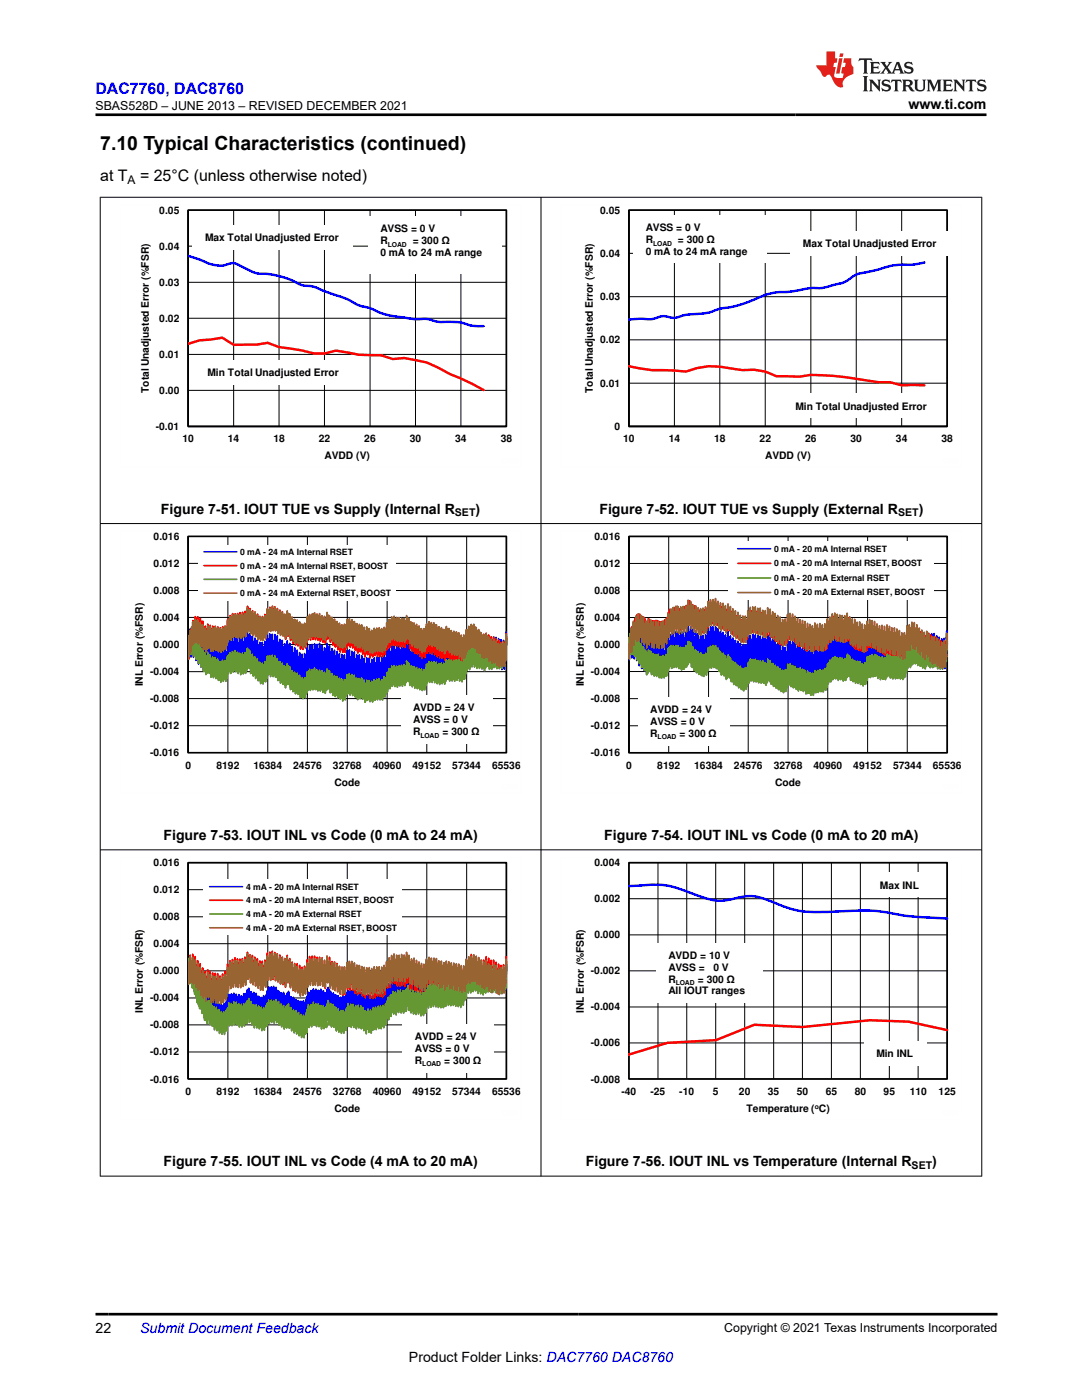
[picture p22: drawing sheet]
<svg xmlns="http://www.w3.org/2000/svg" width="216mm" height="279mm" viewBox="0 0 216 279" stroke-linecap="round" stroke-linejoin="round" font-family="sans-serif">
<defs><g id="words">
<text font-size="3.9" x="20" y="29.9">7.10 Typical Characteristics (continued)</text>
<text font-size="3.2" fill="#00f" x="19" y="18.7">DAC7760, DAC8760</text>
<g font-size="3.2">
<text x="20" y="36.1">at T</text>
<text x="27.9" y="36.1">= 25°C (unless otherwise noted)</text>
</g>
<g font-size="2.8">
<text x="181.3" y="21.8">www.ti.com</text>
<text x="32.1" y="102.5">Figure 7-51. IOUT TUE vs Supply (Internal R</text>
<text x="94.9" y="102.5">)</text>
<text x="119.6" y="102.5">Figure 7-52. IOUT TUE vs Supply (External R</text>
<text x="183.3" y="102.5">)</text>
<text x="32.6" y="167.6">Figure 7-53. IOUT INL vs Code (0 mA to 24 mA)</text>
<text x="120.6" y="167.6">Figure 7-54. IOUT INL vs Code (0 mA to 20 mA)</text>
<text x="32.6" y="232.7">Figure 7-55. IOUT INL vs Code (4 mA to 20 mA)</text>
<text x="116.9" y="232.7">Figure 7-56. IOUT INL vs Temperature (Internal R</text>
<text x="186" y="232.7">)</text>
<text x="19" y="266.1">22</text>
<text x="81.6" y="271.7">Product Folder Links: DAC7760 DAC8760</text>
</g>
<text font-size="2.8" fill="#00f" x="28" y="266.1">Submit Document Feedback</text>
<g font-size="2.5">
<text x="19" y="21.9">SBAS528D – JUNE 2013 – REVISED DECEMBER 2021</text>
<text x="144.5" y="265.8">Copyright © 2021 Texas Instruments Incorporated</text>
</g>
<text font-size="2.4" x="25.5" y="36.7">A</text>
<g font-size="2.1">
<text x="31.8" y="42.6">0.05</text>
<text x="75.9" y="46.4">AVSS = 0 V</text>
<text x="119.7" y="42.6">0.05</text>
<text x="128.8" y="46.2">AVSS = 0 V</text>
<text x="31.8" y="49.8">0.04</text>
<text x="40.9" y="48.1">Max Total Unadjusted Error</text>
<text x="75.9" y="51.1">0 mA to 24 mA range</text>
<text x="75.9" y="48.7">R</text>
<text x="82.3" y="48.7">= 300 ü</text>
<text x="119.7" y="51.3">0.04</text>
<text x="128.8" y="48.5">R</text>
<text x="128.8" y="50.9">0 mA to 24 mA range</text>
<text x="135.3" y="48.5">= 300 ü</text>
<text x="160.2" y="49.4">Max Total Unadjusted Error</text>
<text x="31.8" y="57">0.03</text>
<text x="119.7" y="59.9">0.03</text>
<text x="31.8" y="64.2">0.02</text>
<text x="31.8" y="71.4">0.01</text>
<text x="119.7" y="68.5">0.02</text>
<text x="41.4" y="75">Min Total Unadjusted Error</text>
<text x="119.7" y="77.2">0.01</text>
<text x="29.7" y="78.5" transform="rotate(-90 29.7 78.5)">Total Unadjusted Error (%FSR)</text>
<text x="31.8" y="78.6">0.00</text>
<text x="118.3" y="78.5" transform="rotate(-90 118.3 78.5)">Total Unadjusted Error (%FSR)</text>
<text x="158.7" y="81.7">Min Total Unadjusted Error</text>
<text x="31.1" y="85.8">-0.01</text>
<text x="36.4" y="88.3">10</text>
<text x="45.5" y="88.3">14</text>
<text x="54.6" y="88.3">18</text>
<text x="63.6" y="88.3">22</text>
<text x="72.7" y="88.3">26</text>
<text x="81.8" y="88.3">30</text>
<text x="90.8" y="88.3">34</text>
<text x="99.9" y="88.3">38</text>
<text x="122.6" y="85.8">0</text>
<text x="124.4" y="88.3">10</text>
<text x="133.4" y="88.3">14</text>
<text x="142.5" y="88.3">18</text>
<text x="151.6" y="88.3">22</text>
<text x="160.6" y="88.3">26</text>
<text x="169.7" y="88.3">30</text>
<text x="178.8" y="88.3">34</text>
<text x="187.9" y="88.3">38</text>
<text x="64.7" y="91.7">AVDD (V)</text>
<text x="152.7" y="91.7">AVDD (V)</text>
<text x="30.7" y="107.7">0.016</text>
<text x="90.8" y="103.1">SET</text>
<text x="118.6" y="107.8">0.016</text>
<text x="179.2" y="103.1">SET</text>
<text x="30.7" y="113.1">0.012</text>
<text x="118.6" y="113.1">0.012</text>
<text x="30.7" y="118.5">0.008</text>
<text x="118.6" y="118.5">0.008</text>
<text x="30.7" y="123.9">0.004</text>
<text x="118.6" y="123.9">0.004</text>
<text x="30.7" y="129.3">0.000</text>
<text x="118.6" y="129.3">0.000</text>
<text x="28.5" y="137" transform="rotate(-90 28.5 137)">INL Error (%FSR)</text>
<text x="29.9" y="134.7">-0.004</text>
<text x="116.5" y="137" transform="rotate(-90 116.5 137)">INL Error (%FSR)</text>
<text x="117.9" y="134.7">-0.004</text>
<text x="29.9" y="140.1">-0.008</text>
<text x="82.4" y="142">AVDD = 24 V</text>
<text x="117.9" y="140.1">-0.008</text>
<text x="129.7" y="142.4">AVDD = 24 V</text>
<text x="29.9" y="145.5">-0.012</text>
<text x="82.4" y="144.3">AVSS = 0 V</text>
<text x="82.4" y="146.7">R</text>
<text x="88.3" y="146.7">= 300</text>
<text x="94.1" y="146.7">ü</text>
<text x="117.9" y="145.5">-0.012</text>
<text x="129.7" y="144.7">AVSS = 0 V</text>
<text x="129.7" y="147.1">R</text>
<text x="135.6" y="147.1">= 300</text>
<text x="141.4" y="147.1">ü</text>
<text x="29.9" y="150.9">-0.016</text>
<text x="37" y="153.4">0</text>
<text x="43.2" y="153.4">8192</text>
<text x="50.6" y="153.4">16384</text>
<text x="58.5" y="153.4">24576</text>
<text x="66.4" y="153.4">32768</text>
<text x="74.4" y="153.4">40960</text>
<text x="82.3" y="153.4">49152</text>
<text x="90.2" y="153.4">57344</text>
<text x="98.2" y="153.4">65536</text>
<text x="117.9" y="150.9">-0.016</text>
<text x="124.9" y="153.4">0</text>
<text x="131.1" y="153.4">8192</text>
<text x="138.5" y="153.4">16384</text>
<text x="146.4" y="153.4">24576</text>
<text x="154.4" y="153.4">32768</text>
<text x="162.3" y="153.4">40960</text>
<text x="170.3" y="153.4">49152</text>
<text x="178.2" y="153.4">57344</text>
<text x="186.1" y="153.4">65536</text>
<text x="66.7" y="156.8">Code</text>
<text x="154.7" y="156.8">Code</text>
<text x="30.7" y="172.9">0.016</text>
<text x="118.6" y="172.9">0.004</text>
<text x="30.7" y="178.3">0.012</text>
<text x="175.6" y="177.3">Max INL</text>
<text x="30.7" y="183.7">0.008</text>
<text x="118.6" y="180.1">0.002</text>
<text x="30.7" y="189.1">0.004</text>
<text x="118.6" y="187.3">0.000</text>
<text x="133.4" y="191.4">AVDD = 10 V</text>
<text x="30.7" y="194.5">0.000</text>
<text x="117.9" y="194.5">-0.002</text>
<text x="133.4" y="193.7">AVSS =</text>
<text x="133.4" y="196.1">R</text>
<text x="139.2" y="196.1">= 300 ü</text>
<text x="142.4" y="193.7">0 V</text>
<text x="28.5" y="202.1" transform="rotate(-90 28.5 202.1)">INL Error (%FSR)</text>
<text x="29.9" y="199.8">-0.004</text>
<text x="116.5" y="202.1" transform="rotate(-90 116.5 202.1)">INL Error (%FSR)</text>
<text x="117.9" y="201.6">-0.004</text>
<text x="133.4" y="198.5">All IOUT ranges</text>
<text x="29.9" y="205.3">-0.008</text>
<text x="82.8" y="207.6">AVDD = 24 V</text>
<text x="82.8" y="209.9">AVSS = 0 V</text>
<text x="117.9" y="208.8">-0.006</text>
<text x="29.9" y="210.6">-0.012</text>
<text x="82.8" y="212.3">R</text>
<text x="88.7" y="212.3">= 300 ü</text>
<text x="174.9" y="210.9">Min INL</text>
<text x="29.9" y="216">-0.016</text>
<text x="37" y="218.5">0</text>
<text x="43.2" y="218.5">8192</text>
<text x="50.6" y="218.5">16384</text>
<text x="58.5" y="218.5">24576</text>
<text x="66.4" y="218.5">32768</text>
<text x="66.7" y="221.9">Code</text>
<text x="74.4" y="218.5">40960</text>
<text x="82.3" y="218.5">49152</text>
<text x="90.2" y="218.5">57344</text>
<text x="98.2" y="218.5">65536</text>
<text x="117.9" y="216">-0.008</text>
<text x="124" y="218.5">-40</text>
<text x="129.8" y="218.5">-25</text>
<text x="135.5" y="218.5">-10</text>
<text x="142.3" y="218.5">5</text>
<text x="147.4" y="218.5">20</text>
<text x="148.9" y="221.9">Temperature ( C)</text>
<text x="153.2" y="218.5">35</text>
<text x="159" y="218.5">50</text>
<text x="164.8" y="218.5">65</text>
<text x="170.5" y="218.5">80</text>
<text x="176.3" y="218.5">95</text>
<text x="181.5" y="218.5">110</text>
<text x="187.3" y="218.5">125</text>
<text x="181.9" y="233.3">SET</text>
</g>
<g font-size="1.7">
<text x="47.9" y="110.7">0 mA - 24 mA Internal RSET</text>
<text x="47.9" y="113.5">0 mA - 24 mA Internal RSET, BOOST</text>
<text x="154.5" y="110.1">0 mA - 20 mA Internal RSET</text>
<text x="154.5" y="113">0 mA - 20 mA Internal RSET, BOOST</text>
<text x="47.9" y="116.2">0 mA - 24 mA External RSET</text>
<text x="47.9" y="119">0 mA - 24 mA External RSET, BOOST</text>
<text x="154.5" y="115.9">0 mA - 20 mA External RSET</text>
<text x="154.5" y="118.8">0 mA - 20 mA External RSET, BOOST</text>
<text x="49.1" y="177.6">4 mA - 20 mA Internal RSET</text>
<text x="49.1" y="180.3">4 mA - 20 mA Internal RSET, BOOST</text>
<text x="49.1" y="183">4 mA - 20 mA External RSET</text>
<text x="49.1" y="185.7">4 mA - 20 mA External RSET, BOOST</text>
</g>
<g font-size="1.4">
<text x="77.4" y="49.2">LOAD</text>
<text x="130.3" y="49">LOAD</text>
<text x="83.9" y="147.2">LOAD</text>
<text x="131.2" y="147.6">LOAD</text>
<text x="134.8" y="196.6">LOAD</text>
<text x="84.3" y="212.8">LOAD</text>
<text x="162.6" y="221.3">o</text>
</g>
</g></defs>
<path d="M37.6 56.3h63.4M37.6 49.1h63.4M46.6 41.9v43.2M55.7 41.9v43.2M64.7 41.9v43.2M73.8 41.9v43.2M82.9 41.9v43.2M92 41.9v43.2M37.6 77.9h63.4M37.6 70.7h63.4M37.6 63.5h63.4M37.6 85.1v-43.2h63.4v43.2" fill="none" stroke="#000" stroke-width=".2"/>
<path d="M37.5 41.9h63.5v43.2h-63.5zM37.5 41.9v43.2h63.6" fill="none" stroke="#000" stroke-width=".33"/>
<path d="M37.5 51.1l2.3 .7a7.4 7.4 0 0 0 5.4 1 2.79 2.79 0 0 1 3.2 .5 8.3 8.3 0 0 0 4.1 1.3 17.6 17.6 0 0 1 7.7 2.3 8.9 8.9 0 0 1 4.6 1.2l2.2 .8a15.5 15.5 0 0 1 4.6 2l.4 .2a11.6 11.6 0 0 1 4.1 1.4l2.3 .6 2.2 .3a12.1 12.1 0 0 0 4.6 .2 10.3 10.3 0 0 0 4.9 .6 10.2 10.2 0 0 1 4.1 .8l2.3 .1" fill="none" stroke="#00f" stroke-width=".49"/>
<path d="M37.5 68.6l2.3-.7 2.3-.1 2.2-.4 2.3 1.4h4.6l2.2-.4 2.3 .9 4.5 .6 2.3 .6h2.3l2.2-.5 4.6 .8 4.5 .1 2.3 .8 2.2-.3 4.6 1 4.5 2.2 4.5 2 2.3 1.2" fill="none" stroke="#f00" stroke-width=".49"/>
<path d="M24 40.9h80v52.3h-80z" fill="none" stroke="#fefefe" stroke-width=".2" stroke-dasharray=".4 .1" stroke-linecap="butt"/>
<g fill="#fff">
<path d="M38.9 71.8h31.6v4.9h-31.6z" fill-rule="evenodd"/>
<path d="M38.4 45h32v4.8h-32z" fill-rule="evenodd"/>
<path d="M73.4 43.2h26.7v11.5h-26.7z" fill-rule="evenodd"/>
</g>
<path d="M125.5 41.9h63.5v43.2h-63.5zM125.5 59.2h63.5M125.5 50.6h63.5M134.6 41.9v43.2M143.6 41.9v43.2M152.7 41.9v43.2M161.8 41.9v43.2M170.9 41.9v43.2M179.9 41.9v43.2M125.5 76.5h63.5M125.5 67.8h63.5" fill="none" stroke="#000" stroke-width=".2"/>
<path d="M125.5 41.9h63.5v43.2h-63.5zM125.5 41.9v43.2h63.5" fill="none" stroke="#000" stroke-width=".33"/>
<path d="M184.4 52.4a14.2 14.2 0 0 1-4.9 .4 19.2 19.2 0 0 0-5 1.2l-.9 .2a7.2 7.2 0 0 0-4.6 1.8l-.9 .4-1.8 .5a8.9 8.9 0 0 1-4.5 .6 34.7 34.7 0 0 1-7.3 .9l-1.3 .3a41.2 41.2 0 0 1-7.8 2.7 11.5 11.5 0 0 0-4 1l-2.3 .3a12.6 12.6 0 0 0-4.5 .7h-.5a4.2 4.2 0 0 0-3.6 .2l-5 .2" fill="none" stroke="#00f" stroke-width=".49"/>
<path d="M125.5 73.1l4.5 .8 4.6 .1 2.2 .2a14 14 0 0 1 9.1-.7l2.3 .4 2.3-.1 2.2 .4 2.3 .9 4.5 .1 2.3-.4a82.3 82.3 0 0 1 13.6 1.5h2.2l2.3 .6h4.5" fill="none" stroke="#f00" stroke-width=".49"/>
<path d="M111.9 40.9h80v52.3h-80z" fill="none" stroke="#fefefe" stroke-width=".2" stroke-dasharray=".4 .1" stroke-linecap="butt"/>
<g fill="#fff">
<path d="M157.7 46.2h32v4.9h-32z" fill-rule="evenodd"/>
<path d="M156.3 78.6h31.5v4.8h-31.5z" fill-rule="evenodd"/>
<path d="M126.4 43h26.7v9.4h-26.7z" fill-rule="evenodd"/>
</g>
<g fill="none" stroke="#000" stroke-width=".2">
<path d="M37.6 107.1h63.4v43.1h-63.4zM37.6 117.9h63.4M37.6 112.4h63.4M45.5 107.1v43.1M53.4 107.1v43.1M61.3 107.1v43.1M69.3 107.1v43.1M77.2 107.1v43.1M85.2 107.1v43.1M93.1 107.1v43.1M37.6 139.4h63.4M37.6 134h63.4"/>
<path d="M37.6 128.6h63.4M37.6 123.2h63.4M37.6 144.8h63.4"/>
</g>
<path d="M37.5 107h63.5v43.2h-63.5zM37.5 107v43.2" fill="none" stroke="#000" stroke-width=".33"/>
<path d="M37.5 128.3l.1 3.2 .1-4.6 .1 3.4 .2-4.8 .1 5.6 .1-4.7 .1 3.5 .2-4.7 .1 6 .1-4.5 .1 3.7 .2-4.6 .1 6 .1-4.5 .1 3.7 .1-4.5 .2 6 .1-4.5 .1 3.7 .1-4.6 .2 6 .1-4.4 .1 3.6 .1-4.6 .2 6.1 .1-4.5 .1 3.7 .1-4.5 .2 6 .1-4.5 .1 3.3 .1-4.9 .2 5.7 .1-4.6 .1 3.8 .1-4.6 .2 6.1 .1-4.5 .1 3.5 .1-4.7 .2 5.7 .1-4.6 .1 3.5 .1-4.7 .2 5.8 .1-4.6 .1 3.5 .1-4.6 .2 5.9 .1-4.4 .1 3.6 .1-4.7 .2 5.8 .1-4.7 .1 3.6 .1-4.7 .2 5.8 .1-4.8 .1 3.5 .1-4.7 .2 5.7 .1-4.8 .1 3.1 .1-5.2 .2 5.3 .1-4.7 .1 3.4 .1-4.7 .2 5.7 .1-4.6 .1 3.5 .1-4.8 .1 5.7 .2-4.7 .1 3.5 .1-4.6 .1 5.8 .2-4.7 .1 3.5 .1-4.5 .1 5.9 .1-4.7 .2 3.5 .1-4.7 .1 5.8 .1-4.6 .2 3.5 .1-4.7 .1 5.7 .1-4.7 .2 3.4 .1-4.7 .1 5.7 .1-4.7 .2 3.2 .1-5.2 .1 5.6 .1-4.4 .2 3.8v-2.2M62 132.2v-2.3l.2 3.5 .1-4.8 .1 5.7 .1-4.6 .2 3.5 .1-4.7 .1 5.8 .1-4.7 .2 3.6 .1-4.6 .1 5.8 .1-4.8 .2 3.5 .1-4.7 .1 5.9 .1-4.5 .1 3.7 .2-4.6 .1 5.9 .1-4.6 .1 3.6 .2-4.5 .1 5.8 .1-4.6 .1 3.2 .1-5.4 .2 5.6 .1-4.4 .1 3.8 .1-4.5 .2 6.1 .1-4.5 .1 3.6 .1-4.5 .2 5.9 .1-4.5 .1 3.6 .1-4.8 .2 5.9 .1-4.6 .1 3.6 .1-4.5 .2 5.9 .1-4.5 .1 3.6 .1-4.7 .2 5.8 .1-4.6 .1 3.6 .1-4.6 .2 5.8 .1-4.5 .1 3.5 .1-4.7 .2 5.7 .1-4.7 .1 3.2 .1-5.1 .2 5.5 .1-4.6 .1 3.6 .1-4.6 .2 6 .1-4.5 .1 3.6 .1-4.8 .2 5.7 .1-4.6 .1 3.5 .1-4.5 .2 6 .1-4.5 .1 3.6 .1-4.5 .2 5.9 .1-4.7 .1 3.4 .1-4.6 .2 5.7 .1-4.7 .1 3.6 .1-4.5 .1 6 .2-4.6 .1 3.6 .1-4.5 .1 6 .2-4.5 .1 3.4 .1-5 .1 5.7 .1-4.7 .2 3.5 .1-4.4 .1 5.9 .1-4.6 .2 3.5 .1-4.5 .1 3.2M62 130.4l-.1 4.1-.1-5.8-.1 4.7-.2-3.5-.1 4.6-.1-5.4-.1 5.4-.2-3.1-.1 4.7-.1-5.7-.1 4.7-.1-3.5-.2 4.7-.1-5.7-.1 4.5-.1-3.5-.2 4.6-.1-6-.1 4.5-.1-3.7-.2 4.6-.1-5.9-.1 4.7-.1-3.6-.1 4.4-.2-6-.1 4.6-.1-3.5-.1 4.6-.2-5.9-.1 4.6-.1-3.7-.1 4.6-.2-6.1-.1 4.4-.1-3.7-.1 4.4-.2-5.6-.1 5.2-.1-3.2-.1 4.6-.2-6-.1 4.4-.1-3.7-.1 4.5-.2-5.9-.1 4.7-.1-3.5-.1 4.6-.2-6-.1 4.5-.1-3.8-.1 4.5-.2-6-.1 4.8-.1-3.6-.1 4.5-.2-5.9-.1 4.8-.1-3.5-.1 4.5-.2-5.8-.1 4.6-.1-3.5-.1 4.7-.2-5.9-.1 4.6-.1-3.6-.1 4.7-.2-5.4-.1 5.3-.1-3.2-.1 4.8-.2-5.8-.1 4.7-.1-3.4-.1 4.7-.2-5.7-.1 4.7-.1-3.5-.1 4.6-.1-5.8-.2 4.5-.1-3.6-.1 4.6-.1-6-.2 4.6-.1-3.7-.1 4.6-.1-5.9-.1 4.6-.2-3.6-.1 4.6-.1-6-.1 4.6-.2-3.6-.1 4.5-.1-6-.1 4.1M74.2 132.9l.1 4.5 .1-4.9 .2 3.5 .1-4.7 .1 5.8 .1-4.7 .2 3.4 .1-4.7 .1 5.8 .1-4.8 .2 3.6 .1-4.6 .1 5.9 .1-4.7 .2 3.5 .1-4.7 .1 5.7 .1-4.7 .2 3.4 .1-4.9 .1 5.7 .1-4.7 .2 3.2 .1-5.1 .1 5.5 .1-4.7 .1 3.4 .1-4.7 .2 5.7 .1-4.8 .1 3.3 .2-4.7 .1 5.7 .1-4.8 .1 3.6 .1-4.7 .2 5.9 .1-4.6 .1 3.5 .1-4.6 .2 5.9 .1-4.7 .1 3.5 .1-4.7 .2 5.8 .1-4.7 .1 3.5 .1-4.7 .2 5.8 .1-4.7 .1 3.6 .1-4.6 .2 5.9 .1-4.6 .1 3.3 .1-5.2 .2 5.7 .1-4.3 .1 3.8 .1-4.5 .2 6 .1-4.7 .1 3.7 .1-4.5 .2 6 .1-4.7 .1 3.6 .1-4.6 .2 5.9 .1-4.7 .1 3.5 .1-4.7 .2 5.8 .1-4.6 .1 3.6 .1-4.5 .2 5.9 .1-4.6 .1 3.5 .1-4.6 .2 5.9 .1-4.5 .1 3.5 .1-4.7 .2 5.7 .1-4.7 .1 3.1 .1-5.1 .2 5.4 .1-4.6 .1 3.4 .1-4.7 .1 5.8 .2-4.7 .1 3.6 .1-4.7 .1 5.8 .2-4.7 .1 3.6M98.7 130.2l-.1 2.6-.1-5.7-.1 4.8-.1-3.5-.1 4.6-.2-5.9-.1 4.6-.1-3.6-.1 4.7-.2-5.9-.1 4.5-.1-3.7-.1 4.5-.2-5.6-.1 5.2-.1-3.2-.1 4.6-.2-5.9-.1 4.7-.1-3.6-.1 4.7-.2-5.9-.1 4.6-.1-3.7-.1 4.6-.2-5.8-.1 4.8-.1-3.5-.1 4.5-.2-6-.1 4.5-.1-3.6-.1 4.7-.2-5.8-.1 4.7-.1-3.5-.1 4.7-.2-5.6-.1 4.8-.1-3.4-.1 4.8-.2-5.7-.1 4.6-.1-3.5-.1 4.7-.2-5.3-.1 5.3-.1-3-.1 4.9-.2-5.5-.1 4.8-.1-3.4-.1 4.7-.2-5.9-.1 4.6-.1-3.6-.1 4.6-.2-5.9-.1 4.6-.1-3.5-.1 4.7-.2-5.9-.1 4.7-.1-3.5-.1 4.7-.1-5.9-.2 4.6-.1-3.5-.1 4.6-.1-5.7-.2 4.7-.1-3.6-.1 4.6-.1-6-.1 4.5-.2-3.6-.1 4.5-.1-5.6-.1 5.1-.2-3.4-.1 4.7-.1-5.9-.1 4.7-.2-3.6-.1 4.8-.1-5.9-.1 4.7-.2-3.5-.1 4.7-.1-5.8-.1 4.7-.2-3.6-.1 4.5-.1-6-.1 4.6-.2-3.7-.1 4.7-.1-5.8-.1 4.7v-1.5M101.1 128.6l-.1-2.5-.1 5.7-.2-3-.1 4.7-.1-5.7-.1 4.7-.1-3.5-.2 4.6-.1-5.9-.1 4.5-.2-3.6-.1 4.7-.1-5.9-.1 4.7-.1-3.6-.2 4.6-.1-5.9-.1 4.6-.1-3.6-.1 3.4" fill="none" stroke="#00f" stroke-width=".33"/>
<path d="M49.8 123.6v1.8l-.1-3.8-.1 3.9-.2-4.5-.1 4.7-.1-3.3-.1 4.3-.2-4.7-.1 4.1-.1-3.5-.1 4.2-.2-4.6-.1 4.2-.1-3.6-.1 4.1-.2-4.6-.1 4.2-.1-3.5-.1 4.2-.2-4.8-.1 4-.1-3.6v.2l-.1 4.1-.2-4.6-.1 4.1-.1-3.6-.1 4.1-.2-4.7-.1 4.3-.1-3.5-.1 4.3-.2-4.7-.1 4.1-.1-3.5-.1 4.4-.2-4.2-.1 4.8-.1-3.2-.1 4.2-.2-4.5-.1 4.3-.1-3.6-.1 4.2-.2-4.7-.1 4.2-.1-3.6-.1 4.2-.2-4.6-.1 4.1-.1-3.6-.1 4.2-.2-4.9-.1 4-.1-3.6-.1 4.1-.2-4.6-.1 4.2-.1-3.7-.1 4.1-.2-4.7-.1 4.4-.1-3.5-.1 3.9-.1-4.9-.2 4.1-.1-3.8-.1 4-.1-4.6-.1 4.3-.1 .3-.1-3.5-.1 4.2-.1-4.9-.1 4.1-.2-3.8-.1 3.9-.1-5.2-.1 4-.2-3.7-.1 4-.1-4.8-.1 4.2-.2-3.6-.1 4-.1-4.9-.1 4-.2-3.6-.1 4.1-.1-4.6-.1 4.3-.2-3.4-.1 4.2-.1-4.3-.1 4.7-.1-3.2-.1 4.5-.2-4.1-.1 4.5-.1-3.1-.1 4.5-.1-2.7M62 125.5l.1-1.9 .1 3.6 .1-4.3 .2 4.7 .1-4.1 .1 3.6 .1-4.2 .2 4.8 .1-4.1 .1 3.5 .1-4.1 .1 4.8 .2-4.1 .1 3.6 .1-4.1 .1 4.8 .1-4.1 .2 3.6 .1-4.1 .1 4.8 .1-4.1 .2 3.6 .1-4.1 .1 4.8 .1-4.1 .2 3.3 .1-4.6 .1 4.5 .1-3.9 .2 3.8 .1-4.1 .1 4.9 .1-4.1 .2 3.7 .1-4 .1 5 .1-4.1 .2 3.6v-4.1l.2 5 .1-4.1 .1 3.8 .1-4.1 .2 4.9 .1-4.1 .1 3.6 .1-3.9 .2 4.8 .1-4.1 .1 3.6 .1-4.1 .2 4.7 .1-4.1 .1 3.5 .1-4.1 .2 4.7 .1-4.2 .1 3.3 .1-4.8 .2 4.4 .1-4 .1 3.6 .1-4.1 .2 4.8 .1-4.1 .1 3.6 .1-4.1 .2 4.7 .1-4.1 .1 3.7 .1-4 .2 4.9 .1-4.1 .1 3.7 .1-3.8 .2 4.7 .1-4.1v-.2l.1 3.5 .1-4.1 .2 4.7 .1-4.2 .1 3.7 .1-3.9 .2 4.9 .1-4.1 .1 3.7 .1-4 .2 4.9 .1-4.2 .1 3.5v-.2l.1-4.2 .2 4.7 .1-4 .1 3.7 .1-4 .2 4.9 .1-4.1 .1 3.5 .1-4.1 .1 2.9M62.1 123.8l-.1 3.9-.2-4.7-.1 4.1-.1-3.6-.1 4.2-.2-4.2-.1 4.8-.1-3.3-.1 4.3-.2-4.6-.1 4.2-.1-3.6-.1 4.3-.2-4.7-.1 4.2-.1-3.6-.1 4.1-.2-4.9-.1 4-.1-3.8-.1 4-.2-4.8-.1 4.1-.1-3.5-.1 4-.2-4.8-.1 4.1-.1-3.7-.1 4.1-.2-4.9-.1 4-.1-3.7-.1 4-.2-4.9-.1 4-.1-3.9-.1 4-.2-4.6-.1 4.5-.1-3.4-.1 4.1-.2-4.9-.1 3.9-.1-3.7-.1 4-.2-4.8-.1 4.1-.1-3.7-.1 4.1-.2-4.9-.1 4.2-.1-3.6-.1 4-.2-4.9-.1 4-.1-3.7-.1 4.1-.2-4.7-.1 4.2-.1-3.7-.1 4.1-.2-4.7-.1 4.2-.1-3.5-.1 4.2-.1-4.7-.1 4.1-.2-3.5-.1 4.1-.1-4.3-.1 4.7-.2-3.3-.1 4.2-.1-4.6-.1 4.3-.2-3.4-.1 4.2-.1-4.7-.1 4.2-.2-3.7-.1 4.2-.1-4.7-.1 4.2-.1-3.6-.2 3.9-.1-5-.1 4.1-.1-3.7-.2 4.1-.1-4.9-.1 4.1-.1-3.6-.2 4.1-.1-4.8-.1 4-.1-3.7-.1 4.1-.2-4.9-.1 3.9M74.2 127l.2 4.1 .1-4.3 .1 3.5 .1-4.2 .2 4.7 .1-4.1 .1 3.7 .1-4.1 .2 4.8v-4.3l.2 3.6 .1-4.1 .1 4.8 .2-4.1 .1 3.6 .1-4.1 .1 4.6 .1-4.2 .2 3.5 .1-4.3 .1 4.6 .1-4.2 .2 3.3 .1-4.5 .1 4.3 .1-4.2 .2 3.4 .1-4.2 .1 4.6 .1-4.1 .2 3.4 .1-4.3 .1 4.7 .1-4.2 .2 3.6 .1-4.2 .1 4.8 .1-4 .1 3.5 .2-4.1 .1 4.7 .1-4.1 .1 3.7 .1-4.2 .2 4.8 .1-4.1 .1 3.5 .1-4.2 .2 4.7 .1-4.1 .1 3.6 .1-4.2 .2 4.8 .1-4.1 .1 3.4v-1v.6l.1-4.2 .2 4.6 .1-4 .1 3.9 .1-3.9 .2 5 .1-4.1 .1 3.7 .1-4 .2 5 .1-4.1 .1 3.7 .1-4.1 .2 4.8 .1-4 .1 3.6 .1-4.2 .2 4.8 .1-4.1 .1 3.6 .1-4.1 .2 5 .1-4 .1 3.8 .1-4.2 .2 4.8 .1-4.1 .1 3.6 .1-4.2 .2 4.6 .1-4.3 .1 3.4 .1-4.5 .2 4.5 .1-4.1 .1 3.6 .1-4.2 .2 4.7 .1-4.1 .1 3.6 .1-4.1 .2 4.8 .1-4.2 .1 3.6M86.5 128.7v1.3l.1-4.1 .2 4.8 .1-4.1 .1 3.6 .1-4 .2 4.9v-4l.2 3.5 .1-4.1 .1 4.8 .2-4.1 .1 3.7 .1-4.2 .1 4.7 .1-4 .2 3.6 .1-4 .1 4.8 .2-4.2 .1 3.5 .1-4.5 .1 4.6 .1-4 .2 3.8 .1-4 .1 4.8 .1-4.2 .2 3.7 .1-4 .1 4.8 .1-4.2v-.2l.2 3.5 .1-4.1 .1 4.9 .1-4.1 .2 3.7 .1-4.2 .1 4.7 .1-4.2 .1 3.5 .1-4 .2 5 .1-4 .1 3.7 .1-4.1 .2 4.7 .1-4.2 .1 3.6 .1-4.3 .2 4.5 .1-4.2 .1 3.2 .1-4.8 .2 4.3 .1-4.1 .1 3.6 .1-4.2 .2 4.7 .1-4.3 .1 3.5 .1-4.2 .2 4.5 .1-4.2 .1 3.5 .1-4.1 .2 4.8 .1-4.1 .1 3.7 .1-4 .2 4.9 .1-4.1 .1 3.7 .1-4.1 .2 4.8 .1-4.2 .1 3.7 .1-4.1 .2 4.8 .1-4.2 .1 3.6 .1-4.1 .2 4.8 .1-4 .1 3.4 .1-4.4 .2 4.6 .1-4 .1 3.8 .1-4.1 .2 4.9 .1-4.1 .1 3.6 .1-4 .2 4.8 .1-4.1 .1 3.6 .1-4.3 .2 4.8v-2.8M101.1 128.7l-.1-2.2-.1 5.3-.2-3.2-.1 4.2-.1-4.8-.1 4.2-.1-3.5-.1 4.2-.2-4.7-.1 3.9-.1-3.6-.2 4.1-.1-4.9-.1 4.1-.1-3.7-.1 4.2-.2-4.8-.1 4.2-.1-3.7-.1 3.1" fill="none" stroke="#f00" stroke-width=".33"/>
<path d="M37.5 127.9l.1 2.8 .1-3.8 .2 3.4v-3.9l.2 4.2 .1-3.8 .1 3.5 .1-3.8 .2 4.4 .1-3.7 .1 3.6 .1-3.7 .2 4.4 .1-3.7 .1 3.7 .1-3.7 .2 4.5 .1-3.6 .1 3.7 .1-3.7 .2 4.4 .1-3.8 .1 3.8 .1-3.7 .2 4.5 .1-3.7 .1 3.7 .1-3.7 .2 4.4 .1-3.7 .1 3.4 .1-4.2 .2 4.2 .1-3.7 .1 3.8 .1-3.7 .2 4.5 .1-3.8 .1 3.5 .1-3.9 .2 4.3 .1-3.8 .1 3.5 .1-3.9 .2 4.3 .1-3.7 .1 3.5 .1-3.8 .2 4.4 .1-3.7 .1 3.6 .1-3.7 .2 4.2 .1-4.1 .1 3.4 .1-3.8 .2 4.3 .1-3.9 .1 3.5 .1-3.9 .2 4.3 .1-3.9 .1 3.2 .1-4.4 .2 3.6 .1-4 .1 3.5 .1-3.8 .2 4.2 .1-3.9 .1 3.3 .1-3.8 .2 4.1v-3.8l.2 3.4 .1-3.9 .1 4.2 .1-3.8 .2 3.6 .1-3.7 .1 4.3 .1-3.9 .2 3.5 .1-3.7 .1 4.4 .1-3.9 .2 3.5 .1-4 .1 4.2 .1-3.7 .2 3.4 .1-4 .1 4.2 .1-3.8 .2 3.2 .1-4.5 .1 4 .1-3.7 .2 3.8v-1.7M49.8 133.2l.1-3.3 .1 4.5 .1-3.7 .2 3.6 .1-3.8 .1 4.4 .1-3.7 .2 3.6 .1-3.7 .1 4.3 .1-3.8 .1 3.6 .1-3.8 .2 4.5 .1-3.7 .2 3.6v-3.7l.2 4.3 .1-3.8 .1 3.5 .1-3.8 .2 4.2 .1-3.9 .1 3.3 .1-3.9 .2 4.1 .1-3.9 .1 3.2 .1-4.5 .2 3.8 .1-3.7 .1 3.6 .1-3.8 .2 4.2 .1-3.9 .1 3.4 .1-3.8 .2 4.3 .1-3.7 .1 3.5 .1-3.9 .2 4.3 .1-3.7 .1 3.7 .1-3.8 .2 4.4 .1-3.7 .1 3.6 .1-3.7 .2 4.4 .1-3.8 .1 3.5 .1-3.8 .2 4.3 .1-3.8 .1 3.7 .1-3.6 .2 4.4 .1-3.9 .1 3.2 .1-4.2 .2 4.1 .1-3.7 .1 3.8 .1-3.5 .2 4.5 .1-3.6 .1 3.6 .1-3.8 .2 4.3 .1-3.9 .1 3.6 .1-3.7 .2 4.4v-3.8l.2 3.5 .1-3.9 .2 4.3 .1-3.7 .1 3.6 .1-3.8 .1 4.5 .1-3.7 .2 3.6 .1-3.9 .1 4.3 .1-3.8 .2 3.4 .1-3.9 .1 4.1 .1-4 .2 3.1 .1-4.3 .1 3.7 .1-3.9 .2 3.5 .1-3.9 .1 4.3 .1-3.6M62 135.9v-1.9l.2 3.5 .1-3.9 .1 4.1 .1-4 .2 3.5 .1-3.9 .1 4.3 .1-3.6 .2 3.5 .1-3.8 .1 4.2 .1-3.8 .2 3.5 .1-3.9 .1 4.2 .1-3.8 .1 3.5 .1-3.7 .2 4.3 .1-3.8 .1 3.5 .1-3.8 .2 4.3 .1-3.8 .1 3.1 .1-4.2 .2 4 .1-3.7 .1 3.7 .1-3.7 .2 4.5 .1-3.8 .1 3.7 .1-3.8 .2 4.4 .1-3.7 .1 3.5 .1-3.8 .2 4.2 .1-3.8 .1 3.5 .1-3.8 .2 4.4 .1-3.7 .1 3.5 .1-3.8 .2 4.2 .1-3.8 .1 3.6 .1-3.7 .2 4.3 .1-3.8 .1 3.4 .1-3.9 .2 4.1 .1-4 .1 3.2 .1-4.3 .2 3.9 .1-3.8 .1 3.5 .1-3.7 .2 4.2 .1-3.8 .1 3.5 .1-3.8 .2 4.2 .1-3.8 .1 3.5 .1-3.8 .2 4.4 .1-3.7 .1 3.7 .1-3.8 .2 4.3 .1-3.8 .1 3.5 .1-3.9 .2 4.1 .1-3.9 .1 3.5 .1-3.8 .1 4.3 .2-3.8 .1 3.6 .1-3.7 .2 4.5 .1-3.8 .1 3.4 .1-4.1 .1 4.1 .1-3.8 .2 3.6 .1-3.8 .1 4.2 .1-3.8 .2 3.5 .1-3.8 .1 2.9M86.5 135.8l-.1-3.5-.2 3.9-.1-4.1-.1 3.8-.1-3.5-.1 3.8-.2-4.2-.1 3.9-.1-3.5-.1 3.9-.2-3.8-.1 4.4-.1-3.1-.1 3.9-.2-4.1-.1 4-.1-3.5-.1 3.7-.2-4.3-.1 3.8-.1-3.5-.1 3.9-.2-4.3-.1 3.8-.1-3.5-.1 3.8-.2-4.3-.1 3.7-.1-3.4-.1 3.9-.2-4.4-.1 3.7-.1-3.5-.1 3.9-.2-4.3-.1 3.8-.1-3.6-.1 3.8-.2-4.4-.1 3.6-.1-3.8-.1 3.7-.2-4-.1 4.3-.1-3.2-.1 3.8-.2-4.2-.1 3.9-.1-3.5-.1 4-.2-4.3-.1 3.8-.1-3.4-.1 3.8-.2-4.1-.1 3.9-.1-3.4-.1 3.9-.2-4.3-.1 3.8-.1-3.5-.1 3.8-.2-4.2-.1 3.8-.1-3.5-.1 3.9-.2-4.1-.1 3.9-.1-3.3-.1 4-.2-4.1-.1 4-.1-3.3-.1 4-.2-3.8v4.1l-.2-3.2-.1 3.9-.1-4.1-.1 4-.2-3.3-.1 4-.1-4-.1 3.9-.2-3.6-.1 3.7-.1-4.3-.1 3.9-.2-3.5-.1 3.9-.1-4.2-.1 3.9-.2-3.5-.1 3.9-.1-4.2-.1 3.9-.2-3.3-.1 3.9-.1-3M98.7 130.8v2.4l-.2-4.1-.1 4.1-.1-3.4-.1 3.8-.2-4.3-.1 3.9-.1-3.4-.1 3.8-.2-4.4-.1 3.7-.1-3.6-.1 3.7-.2-4-.1 4.3-.1-3.2-.1 3.8-.2-4.3-.1 3.7-.1-3.5-.1 3.7-.2-4.3-.1 3.8-.1-3.5-.1 3.9-.2-4.2-.1 3.8-.1-3.5-.1 3.9-.2-4.3-.1 3.7-.1-3.5-.1 3.8-.2-4.3-.1 3.8-.1-3.5-.1 4-.2-4.1-.1 3.9-.1-3.3-.1 4-.2-4.1-.1 3.8-.1-3.5-.1 4-.2-3.7-.1 4.4-.1-3-.1 4-.2-3.9-.1 4-.1-3.4-.1 3.9-.2-4.2-.1 3.8-.1-3.5-.1 3.7-.2-4.3-.1 3.7-.1-3.4-.1 3.9-.2-4.2-.1 3.9-.1-3.4-.1 3.9-.1-4.3-.2 3.8-.1-3.4-.1 3.8-.1-4.2-.2 3.8-.1-3.4-.1 3.8-.1-4.2-.1 3.8-.2-3.6-.1 3.6-.1-3.9-.1 4.4-.2-3.3-.1 3.9-.1-4.3-.1 3.8-.2-3.5-.1 3.9-.1-4.2-.1 3.9-.2-3.4-.1 3.8-.1-4.2-.1 3.8-.2-3.5-.1 3.8-.1-4.4-.1 3.8-.2-3.6-.1 4-.1-4.3-.1 3.8v-1.4M101.1 128.9l-.1-2-.1 4.9-.2-2.9-.1 4-.1-4-.1 4-.2-3.4-.1 4-.1-4.2-.1 3.8-.2-3.4-.1 3.8-.1-4.2-.1 3.9-.1-3.5-.1 3.8-.2-4.3-.1 3.8-.1-3.5-.1 2.9" fill="none" stroke="#659832" stroke-width=".33"/>
<path d="M49.8 124.1v1.9l-.2-4.3-.1 4.1-.1-4.5-.1 4.9-.2-3.6-.1 4.5-.1-4.6-.1 4.4-.2-4-.1 4.3-.1-4.7-.1 4.4-.2-4-.1 4.5-.1-4.7-.1 4.3-.2-4-.1 4.4-.1-4.8-.1 4.3-.2-4-.1 4.4-.1-4.8-.1 4.4-.1-4-.2 4.3-.1-4.6-.1 4.5-.1-3.8-.2 4.4-.1-4.6-.1 4.4-.1-3.9-.2 4.5-.1-4.3-.1 5-.1-3.7-.2 4.5-.1-4.7-.1 4.5-.1-3.9-.1 4.5-.2-4.7-.1 4.4-.1-4-.1 4.5-.2-4.7-.1 4.3-.1-4.1-.1 4.4-.2-4.8-.1 4.2v.1l-.1-4.1-.1 4.4-.2-4.8-.1 4.4-.1-3.9-.1 4.4-.2-4.7-.1 4.4-.1-4-.1 4.3-.2-4.9-.1 4.2-.1-4.2-.1 4.3-.2-4.5-.1 4.8-.1-3.9-.1 4.3-.2-4.8-.1 4.3-.1-4.1-.1 4.1-.2-5-.1 4.3-.1-4.1-.1 4.3-.2-4.9-.1 4.2-.1-4.1-.1 4.2-.1-4.9-.2 4.3-.1-4-.1 4.4-.1-4.7-.2 4.4-.1-3.9-.1 4.5-.1-4.5-.2 4.7-.1-3.6-.1 4.9-.1-4.2-.2 4.6-.1-3.7-.1 4.8-.1-2.6M62 125.2v-2.1l.2 3.9 .1-4.5 .1 4.6 .1-4.5 .2 4 .1-4.3 .1 4.9 .1-4.3 .2 4 .1-4.4 .1 4.7 .1-4.3 .2 3.9 .1-4.3 .1 4.8 .1-4.2 .2 4.1 .1-4.3 .1 4.8 .1-4.3 .1 4 .2-4.4 .1 4.8 .1-4.3 .1 3.7 .2-5 .1 4.6 .1-4 .1 4.2 .1-4.1 .2 4.9 .1-4.4 .1 4.1 .1-4.3 .2 4.8 .1-4.3 .1 4.1v-.2l.1-4.1 .2 4.9 .1-4.3 .1 4.2 .1-4.3 .2 4.9 .1-4.3 .1 4.1 .1-4.4 .2 4.9 .1-4.2 .1 4.1 .1-4.4 .2 4.7 .1-4.4 .1 4 .1-4.5 .2 4.7 .1-4.5 .1 3.8 .1-4.8 .2 4.4 .1-4.4 .1 4 .1-4.3 .2 4.9 .1-4.3 .1 4.1 .1-4.4 .2 4.7 .1-4.3 .1 4.1 .1-4.2 .2 4.9 .1-4.3 .1 4.1 .1-4.3 .1 4.9 .2-4.2v-.2l.1 4.1 .1-4.4 .2 4.7 .1-4.4 .1 4.1 .1-4.3 .1 4.9 .2-4.4 .1 4.2 .1-4.2 .1 4.9 .2-4.2 .1 3.9 .1-4.7 .1 4.7 .1-4.1 .1-.2 .1 4.2 .1-4.3 .1 4.9 .1-4.2 .2 4 .1-4.3 .1 2.7M62 123.2l-.1 4.2-.1-4.8-.1 4.4-.2-4-.1 4.4-.1-4.3-.1 5-.2-3.6-.1 4.5-.1-4.7-.1 4.4-.1-3.9-.2 4.5-.1-4.8-.1 4.2-.2-4.1-.1 4.3-.1-4.8-.1 4.3-.1-4.1-.2 4.2-.1-4.8-.1 4.4-.1-4-.2 4.3-.1-4.8-.1 4.2-.1-4.1-.2 4.3-.1-4.9-.1 4.2-.1-4.1-.1 4.2-.2-4.9-.1 4.2-.1-4.3-.1 4.1-.2-4.6-.1 4.9-.1-3.7-.1 4.3-.2-4.8-.1 4.2-.1-4.1v.1l-.1 4.2-.2-4.9-.1 4.4-.1-4.1-.1 4.4-.2-4.8-.1 4.2-.1-4.1-.1 4.4-.2-4.9-.1 4.2-.1-4.2-.1 4.3-.2-4.7-.1 4.4-.1-4-.1 4.3-.2-4.8-.1 4.4-.1-3.9-.1 4.4-.2-4.6-.1 4.4-.1-4.1-.1 4.2-.2-4.4-.1 5.1-.1-3.6-.1 4.5-.2-4.6-.1 4.3-.1-3.9-.1 4.6-.1-4.7-.2 4.4-.1-4.1-.1 4.3-.1-4.8-.2 4.4-.1-4.1-.1 4.3-.1-4.8-.2 4.2-.1-4.1-.1 4.1-.1-4.9-.1 4.3-.2-4-.1 4.4-.1-4.7-.2 4.2-.1-4.1-.1 4.4-.1-4.9-.1 4.1M74.2 126.5l.1 3.9 .1-4.5 .2 3.9 .1-4.4 .1 4.6 .1-4.3 .2 4v-.2l.1-4.2 .1 4.8 .1-4.3 .2 3.9 .1-4.4 .1 4.7 .1-4.4 .2 4.1 .1-4.3 .1 4.8 .1-4.3v-.2l.1 3.9 .2-4.4 .1 4.6 .1-4.4 .2 3.7 .1-4.9 .1 4.4 .1-4.4 .1 3.9 .2-4.5 .1 4.6 .1-4.5 .1 3.9 .2-4.6 .1 4.7 .1-4.4 .1 4 .1-4.3 .2 4.7 .1-4.2 .1 4 .2-4.3 .1 4.8 .1-4.4 .1 4 .1-4.3 .2 4.8 .1-4.3 .1 4 .1-4.4 .2 4.7 .1-4.4 .1 4 .1-4.3 .2 4.8 .1-4.3 .1 3.8 .1-4.9 .2 4.6 .1-4.1 .1 4.3 .1-4.2 .2 5 .1-4.3 .1 4.2 .1-4.1 .2 4.7 .1-4.5 .1 4.1 .1-4.2 .2 5 .1-4.2v-.2l.1 4.1 .1-4.4 .2 4.8 .1-4.3 .1 4.1 .1-4.3 .2 4.9 .1-4.3 .1 4.2 .1-4.2 .2 4.8 .1-4.4 .1 4 .1-4.4 .2 4.6 .1-4.5 .1 3.7 .1-4.8 .1 4.5 .2-4.4 .1 3.9 .1-4.5 .1 4.8 .1-4.3 .2 4 .1-4.2 .1 4.8 .2-4.4 .1 4M86.5 127.3v1.4l.1-4.4 .1 4.7 .1-4.3 .2 4.1 .1-4.1 .1 4.9 .1-4.4 .2 4.1 .1-4.3 .1 4.9 .2-4.4 .1 4.1 .1-4.3 .1 4.7 .1-4.4 .2 4.2 .1-4.2 .1 4.9 .1-4.4 .2 3.8 .1-4.9 .1 4.6 .1-4.1 .2 4.2 .1-4.3 .1 4.9 .1-4.3 .1 4.1 .2-4.3 .1 4.9 .1-4.3 .1 4 .2-4.4 .1 4.7 .1-4.3 .1 4.1 .2-4.4 .1 4.8 .1-4.5 .1 4.1 .2-4.2 .1 4.9 .1-4.3 .1 4.1 .1-4.3 .2 4.9 .1-4.3 .1 3.9 .1-4.5 .2 4.6 .1-4.5 .1 3.7 .1-4.8 .2 4.4 .1-4.5 .1 4 .1-4.6 .2 4.6 .1-4.5 .1 4 .1-4.5 .2 4.7 .1-4.3 .1 4 .1-4.4 .2 4.8 .1-4.3 .1 4.2 .1-4.1 .2 5 .1-4.4 .1 4.1 .1-4.3 .2 4.9 .1-4.3 .1 4.2 .1-4.2 .2 5 .1-4.4 .1 4.1 .1-4.3 .2 4.9 .1-4.3 .1 3.9 .1-4.7 .2 4.7 .1-4.2 .1 4.3 .1-4.1 .1 4.9 .2-4.4 .1 4.1 .1-4.2 .1 4.9 .2-4.3 .1 3.9 .1-4.4 .1 4.7 .1-2.9M101.1 128.8l-.1-2.2-.1 5.3-.2-3.4-.1 4.5-.1-4.7-.1 4.3-.1-4-.2 4.4-.1-4.7-.1 4.4-.1-4-.2 4.5-.1-4.8-.1 4.3-.1-4.1-.2 4.2-.1-4.9-.1 4.3-.1-4.2-.1 3.2" fill="none" stroke="#986532" stroke-width=".33"/>
<path d="M39.6 108.8h39.4v11h-39.4z" fill-rule="evenodd" fill="#fff"/>
<path d="M40.7 110.1h6.6" fill="none" stroke="#00f" stroke-width=".33"/>
<path d="M40.7 112.9h6.6" fill="none" stroke="#f00" stroke-width=".33"/>
<path d="M40.7 115.6h6.6" fill="none" stroke="#659832" stroke-width=".33"/>
<path d="M40.7 118.4h6.6" fill="none" stroke="#986532" stroke-width=".33"/>
<path d="M24 106h80v52.3h-80z" fill="none" stroke="#fefefe" stroke-width=".2" stroke-dasharray=".4 .1" stroke-linecap="butt"/>
<path d="M79.9 138.8h18.4v9.6h-18.4z" fill-rule="evenodd" fill="#fff"/>
<g fill="none" stroke="#000" stroke-width=".2">
<path d="M125.5 107h63.5v43.2h-63.5zM125.5 117.9h63.5M125.5 112.5h63.5M133.4 107v43.2M141.4 107v43.2M149.3 107v43.2M157.3 107v43.2M165.2 107v43.2M173.1 107v43.2M181 107v43.2M125.5 139.4h63.5M125.5 134h63.5"/>
<path d="M125.5 128.6h63.5M125.5 123.2h63.5M125.5 144.8h63.5"/>
</g>
<path d="M125.5 107.1h63.5v43.1h-63.5zM125.5 107.1v43.1" fill="none" stroke="#000" stroke-width=".33"/>
<path d="M137.7 127.7v2l-.1-3.6-.1 4.6-.2-5.7-.1 5.3v.2l-.1-3.2-.1 4.8-.2-6-.1 4.8v.1l-.1-3.4-.1 4.7-.2-6.1-.1 4.7-.1-3.4v.1l-.1 4.7-.2-6.1-.1 4.6-.1-3.4-.1 4.8-.2-6.1-.1 4.7-.1-3.5v.2l-.1 4.6-.2-6.1-.1 4.7-.1-3.3-.1 4.9-.2-6-.1 4.8-.1-3.4v.2l-.1 4.7-.1-6-.2 4.7v.2l-.1-3.5-.1 4.8-.1-5.7-.2 5.4-.1-3.2-.1 4.9-.1-5.8-.2 4.9-.1-3.4-.1 4.9-.1-6-.2 4.8-.1-3.5v1.1v-.8l-.1 4.4-.1-6.1-.1 4.7-.1-3.4-.2 4.7-.1-6.1-.2 4.6v-3.5l-.1 1.1v-.7l-.1 4.5-.1-6.1-.2 4.7-.1-3.4-.1 4.7-.1-6-.1 4.9-.1-3.5-.2 4.7-.1-6.2-.1 4.4-.1-3.6-.2 4.5-.1-5.8-.1 4.8v-.7v1.3l-.1-3.3-.2 4.6-.1-6.2-.1 4.6-.1-3.5-.2 4.3-.1-6.3-.1 4.6-.1-3.4-.2 4.7-.1-6.1-.1 4.5-.1-3.5-.1 4.6-.2-6.4-.1 4.4-.1-3.6-.1 4.5-.2-6.1-.1 4.6-.1-3.4-.1 4.6-.2-6.1-.1 4.7-.1-3.4-.1 4.6-.2-6-.1 5-.1-3.4-.1 4.8-.1-3.3M149.9 130.3l.1-2.3 .1 3.4 .1-4.8 .2 6 .1-4.7 .1 3.4 .1-4.6 .2 6.1 .1-4.5v.8v-1.1l.1 3.5 .1-4.7 .2 6.1 .1-4.6 .1 3.4v-.1l.1-4.7 .1 6.1 .2-4.6v-.1l.1 3.5 .1-4.7 .1 6.1 .2-4.6 .1 3.4v-.1l.1-4.6 .1 6.1 .2-4.7 .1 3.2v-.1l.1-5.1 .1 5.9 .2-4.6 .1 3.6v-.1l.1-4.5 .1 6.3 .2-4.5 .1 3.5 .1-4.7 .1 6.2 .1-4.6 .1 3.5 .2-4.7 .1 6.2 .1-4.6 .1-.1v3.5l.2-4.7 .1 6.2 .2-4.7v3.5l.1-.1 .1-4.4 .1 6.2 .1-4.7 .2 3.4 .1-4.7 .1 6.1 .1-4.6 .1 3.5 .1-.1 .1-4.7 .1 5.9 .1-5 .1 3.2v-.1l.2-5.2 .1 5.9 .1-4.7 .1 3.5v-1.1l.1 .7 .1-4.3 .1 6 .1-4.7 .1 3.4 .2-4.6 .1 6.1 .1-4.9 .1 3.5 .2-4.6 .1 6.3 .1-4.5 .1 3.5 .1-4.7 .2 6.2 .1-4.4v.7v-1.1l.1 3.5 .1-4.7 .2 6.1 .1-4.6 .1 3.4 .1-4.6 .2 6.2 .1-4.4v.8v-1.1l.1 3.5 .1-4.7 .2 6.3 .1-4.5 .1 3.4 .1-5.2 .2 5.9 .1-4.5 .1 3.5 .1-4.7 .2 6 .1-4.6 .1 3.5 .1-4.7 .1 3.4M150 128.4l-.1 4.5-.2-6.1-.1 4.7-.1-3.4-.1 4.8-.2-5.6-.1 5.5-.1-3.1-.1 4.9-.2-5.9-.1 4.7-.1-3.3-.1 4.7-.2-6.1-.1 4.3v-.7v1.1l-.1-3.5-.1 4.7-.2-6.2-.1 4.7-.1-3.5-.1 4.5-.2-6.2-.1 4.6v-.8v1.1l-.1-3.4-.1 4.7-.2-6.3-.1 4.5-.1-3.6v.1l-.1 4.6-.2-6.1-.1 4.5v.2l-.1-3.5-.1 4.7-.1-6.3-.2 4.4-.1-3.7-.1 4.4-.1-6-.2 5.1v.2l-.1-3.3-.1 4.8-.1-6.1-.2 4.6-.1-3.6v.1l-.1 4.5-.1-6.1-.1 4.6-.1 .1-.1-3.5-.1 4.7-.1-6.1-.2 4.6v-3.6l-.1 .2-.1 4.5-.1-6.3-.2 4.6-.1-3.5-.1 4.7-.1-6.1-.2 4.8v-3.5l-.1 .2-.1 4.6-.1-6.1-.1 4.6-.2-3.4-.1 4.7-.1-5.9-.1 4.8-.1-3.4-.2 4.7-.1-5.7-.1 5.4v.2l-.1-3.2-.2 4.8-.1-6.1-.1 4.8-.1-3.4v1.1l-.1-.7-.1 4.4-.1-5.9-.1 4.7-.1-3.3-.1 4.7-.2-6.2-.1 4.5-.1-3.5-.2 4.7-.1-6.1-.1 4.7-.1-3.5-.1 4.5-.2-6.2-.1 4.3v-.7v1.1l-.1-3.5-.1 4.6-.2-6.2-.1 4.7-.1-3.5-.1 4.6-.2-6.2-.1 4.3M162.2 130.6l.1 5.3 .1-4.9v-.1l.1 3.3 .1-4.8 .2 6 .1-4.8 .1 3.4 .1-4.6 .2 6.1 .1-4.8 .1 3.3 .1-4.7 .2 6.2 .1-4.6 .1 3.4v-.2l.1-4.7 .1 5.9 .2-4.8 .1 3.4 .1-4.9 .1 6 .2-4.7 .1 3.3v-.2l.1-5.1 .1 5.6 .2-4.7v-.2l.1 3.4 .1-4.8 .1 5.9 .2-4.9 .1 3.4v-1.2v.8l.1-4.6 .1 6 .1-4.8 .2 3.4 .1-4.8 .1 6.1 .2-4.7v3.5l.1-1.1v.7l.1-4.4 .1 6.1 .2-4.8 .1 3.4 .1-4.6 .1 6.1 .2-4.6v3.4l.2-4.9 .1 6 .1-4.6 .1 3.4 .2-4.7 .1 6.1 .1-4.6 .1 3.3 .2-5.4 .1 5.9 .1-4.3 .1 3.6 .2-4.5 .1 6.2 .1-4.4v.8v-1.1l.1 3.5 .2-4.6 .1 6.2 .1-4.7 .1 3.5 .1-4.5 .2 6.1 .1-4.7v-.1l.1 3.4 .1-4.5 .2 6.1 .1-4.7 .1 3.4v-.1l.1-4.7 .2 6.2 .1-4.6 .1 3.5 .1-4.7 .2 6.1 .1-4.6 .1 3.5v-.1l.1-4.7 .2 6 .1-4.9 .1 3.2v-.1l.1-5.2 .2 5.7 .1-4.8 .1 3.4 .1-4.8 .2 6.1 .1-4.7 .1 3.4 .1-4.7 .2 6 .1-4.7 .1 3.4M186.6 129.7v2.9l-.2-6.2-.1 4.8-.1-3.3-.1 4.6-.2-6-.1 4.4v-.7v1.1l-.1-3.4-.1 4.7-.2-6.2-.1 4.6-.1-3.5-.1 4.4-.2-5.8-.1 4.9v-.7v1.2l-.1-3.3-.1 4.7-.2-6.2-.1 4.7-.1-3.5v.1l-.1 4.6-.2-6.1-.1 4.6-.1-3.5-.1 4.8-.2-6-.1 4.7-.1-3.4-.1 4.6-.2-6.2-.1 4.6-.1-3.5-.1 4.5-.1-6-.2 4.8-.1-3.4-.1 4.8-.1-5.8-.2 4.8v.2l-.1-3.3-.1 4.8-.1-6-.2 4.7-.1-3.4-.1 4.8-.1-5.7-.2 5.3v.2l-.1-3.1-.1 5-.1-5.9-.2 4.8-.1-3.4v1.2v-.8l-.1 4.5-.1-5.9-.1 4.6-.1 .2v-3.6l-.2 4.6-.1-6.2-.2 4.7v-3.5l-.1 1.1v-.8l-.1 4.5-.1-6.1-.2 4.6-.1-3.4-.1 4.7-.1-6.1-.1 4.8-.1-3.4-.1 1.1v-.7l-.1 4.4-.1-6.2-.1 4.7-.1-3.4-.2 4.7-.1-6.1-.1 4.6-.1-3.6-.2 4.5-.1-5.9-.1 5.1v.1l-.1-3.3-.2 4.7-.1-6.1-.1 4.4v-.7v1.1l-.1-3.4-.2 4.7-.1-6.2-.1 4.7-.1-3.5-.1 4.8-.2-6.1-.1 4.5v.2l-.1-3.5-.1 4.7-.2-6.2-.1 4.6-.1-3.5-.1 4.7-.2-6.1-.1 4.8v-1.3M189 128.7l-.1-2.8-.1 5.8-.1-3.1-.2 4.8-.1-6-.1 4.7-.1-3.4-.1 4.8-.2-6-.1 4.7-.1-3.5v1v-.7l-.2 4.3-.1-6.2-.1 4.7-.1-3.4-.1 4.6-.2-6.1-.1 4.7-.1-3.6-.1 3.6" fill="none" stroke="#00f" stroke-width=".33"/>
<path d="M137.8 122.3l-.1 2.1-.1-4.5-.1 4-.2-4-.1 4.9-.1-4-.1 4.4-.2-4.2-.1 4.4-.1-4.3-.1 4.4-.2-4.2-.1 4.3-.1-4.4-.1 4.4-.2-4.2-.1 4.4-.1-4.3-.1 4.3-.2-4.4-.1 4-.1-4.4-.1 4.3-.1-4.1-.2 4.3-.1-4.2-.1 4.2-.1-4.1-.2 4.4-.1-4.2-.1 4.4-.1-4.3-.2 4.2-.1-4.3-.1 4.4-.1-3.7-.2 4.9-.1-4-.1 4.5-.1-4.2-.1 4.4-.2-4.2-.1 4.4-.1-4.1-.1 4.3-.2-4.3-.1 4.4-.1-4.2-.1 4.2-.2-4.4-.1 4.3-.1-4.3-.1 4.2-.2-4.4-.1 4.3-.1-4.3-.1 4.4-.1-4.2-.2 4.2-.1-4.3-.1 4.3-.1-4.3-.2 4.2-.1-4.3-.1 4.3-.1-4.4-.2 3.9-.1-4.2-.1 4.7-.1-4.1-.2 4.4-.1-4.5-.1 4.1-.1-4.5-.2 4.1-.1-4.5-.1 4.3-.1-4.4-.2 4.3-.1-4.4-.1 4.1-.1-4.4-.1 4.2-.2-4.3-.1 4.4-.1-4.3-.1 4.4-.2-4-.1 4.5-.1-4.1-.1 4.5-.2-3.8-.1 4.8-.1-3.9-.1 4.6-.2-3.8-.1 4.8-.1-4-.1 4.7-.1-2.6M150 124.1v-2.2l.1 4.3 .1-4.4 .2 4.2 .1-4.3 .1 4.4 .1-4.2 .2 4.4 .1-4.3 .1 4.4 .1-4.3 .2 4.3 .1-4.3 .1 4.3 .1-4.3 .2 4.4 .1-4.2 .1 4.4 .1-4.3 .2 4.4 .1-4 .1 4.3 .1-4.4 .2 4.3 .1-4.2 .1 4.1 .1-4.9 .2 4.2 .1-4 .1 4.6 .1-4.1 .2 4.4 .1-4.2 .1 4.4 .1-4.3 .1 4.4 .2-4.1 .1 4.5 .1-4.1 .1 4.3 .2-4.4 .1 4.4 .1-4.1 .1 4.5 .2-4.2 .1 4.4 .1-4.3 .1 4.3 .2-4.2 .1 4.4 .1-4.4 .1 4.3 .1-4.3 .2 4.3 .1-4.4 .1 4.2 .1-4.3 .2 4.1 .1-4.8 .1 3.9 .1-4.2 .2 4.4 .1-4.2 .1 4.3 .1-4.3 .2 4.3 .1-4.3 .1 4.4 .1-4.2 .2 4.5 .1-4.1 .1 4.4 .1-4.3 .1 4.5 .2-4 .1 4.4 .1-4.4 .2 4.3 .1-4.3 .1 4.2 .1-4.2 .1 4.4 .2-4.1 .1 4.4 .1-4.3 .1 4.5 .2-4.1 .1 4.4 .1-4.2 .1 4.3 .2-4.5 .1 4.1 .1-4.4 .1 4.4 .1-4.1 .2 4.3 .1-4.3 .1 4.4 .1-4.1 .1 2.9M150 122.1l-.1 4.1-.2-4.3-.1 4.4-.1-4.3-.1 4.4-.2-3.8-.1 5-.1-3.9-.1 4.5-.2-4.3-.1 4.2-.1-4.4-.1 4.2-.1-4.2-.2 4.4-.1-4.3-.1 4.1-.1-4.4-.2 4.3-.1-4.5-.1 4.1-.1-4.4-.2 4.3-.1-4.4-.1 4.2-.1-4.4-.2 4.3-.1-4.4-.1 4.2-.1-4.3-.2 4.2-.1-4.5-.1 4.1-.1-4.5-.1 4.1-.2-4.6-.1 3.9-.1-4.2-.1 4.9-.2-4.2-.1 4.2-.1-4.4-.1 4.3-.2-4.4-.1 4.1-.1-4.3-.1 4.3-.2-4.4-.1 4.3-.1-4.3-.1 4.3-.2-4.5-.1 4.1-.1-4.4-.1 4.2-.1-4.4-.2 4.2-.1-4.4-.1 4.3-.1-4.3-.2 4.2-.1-4.2-.1 4.2-.1-4.3-.2 4.4-.1-4.2-.1 4.3-.1-4.4-.2 4.2-.1-3.9-.1 4.9-.1-4-.1 4.4-.2-4.2-.1 4.3-.1-4.2-.1 4.4-.2-4.1-.1 4.2-.1-4.3-.1 4.4-.2-4.3-.1 4.2-.1-4.5-.1 4.2-.2-4.4-.1 4.2-.1-4.4-.1 4.1-.2-4.4-.1 4.3-.1-4.4-.1 4.3-.2-4.4-.1 4.3-.1-4.5-.1 4.2-.2-4.5-.1 3.9M162.2 126.5l.1 3.5 .1-4.5 .1 4.2 .1-4.4 .2 4.2 .1-4.3 .1 4.3 .1-4.2 .2 4.3 .1-4.2 .1 4.4 .1-4.4 .2 4.4 .1-4.2 .1 4.3 .1-4.3 .2 4.2 .1-4.3 .1 4.3 .1-4.3 .2 4.2 .1-4.3 .1 3.9 .1-4.8 .2 3.8 .1-4.4 .1 4.3 .1-4.3 .2 4.2 .1-4.5 .1 4.1 .1-4.5 .2 4.2 .1-4.4 .1 4.4 .1-4.3 .2 4.5 .1-4.1 .1 4.4 .1-4.3 .2 4.2 .1-4.3 .1 4.3 .1-4.2 .1 4.3 .2-4.2 .1 4.3 .1-4.4 .1 4.4 .2-4.2 .1 4.4 .1-4.5 .1 4.3 .2-4.2 .1 4.2 .1-4.8 .1 4.2 .2-4 .1 4.5 .1-4 .1 4.6 .1-4.1 .2 4.4 .1-4.2 .1 4.4 .1-4.3 .2 4.5 .1-4 .1 4.4 .1-4.4 .2 4.3 .1-4.2 .1 4.4 .1-4.3 .2 4.4 .1-4.3 .1 4.3 .1-4.2 .1 4.4 .2-4.3 .1 4.4 .1-4.3 .1 4.3 .2-4.3 .1 4.2 .1-4.3 .1 4.1 .2-4.7 .1 4 .1-4.3 .1 4.4 .2-4.3 .1 4.3 .1-4.2 .1 4.3 .1-4.3 .2 4.2 .1-4.2 .1 4.4M174.4 127.8v1.6l.1-4.3 .2 4.4 .1-4.3 .1 4.5 .1-4.1 .2 4.3 .1-4.3 .1 4.4 .1-4.2 .2 4.3 .1-4.2 .1 4.3 .1-4.2 .2 4.3 .1-4.1 .1 4.5 .1-4.3 .2 4.4 .1-4.2 .1 4.1 .1-4.7 .2 4.1 .1-4.1 .1 4.5 .1-4.2 .2 4.4 .1-4.3 .1 4.4 .1-4.2 .2 4.3 .1-4.4 .1 4.3 .1-4.1 .2 4.5 .1-4.2 .1 4.3 .1-4.2 .2 4.2 .1-4.5 .1 4.4 .1-4.2 .2 4.4 .1-4.2 .1 4.5 .1-4.2 .1 4.3 .2-4.3 .1 4.3 .1-4.4 .1 4.1 .2-4.4 .1 3.9 .1-4.8 .1 3.9 .2-4.3 .1 4.3 .1-4.2 .1 4.2 .2-4.5 .1 4.2 .1-4.5 .1 4.2 .1-4.3 .2 4.3 .1-4.2 .1 4.4 .1-4.4 .2 4.4 .1-4 .1 4.4 .1-4.2 .2 4.4 .1-4.2 .1 4.3 .1-4.3 .2 4.4 .1-4.1 .1 4.4 .1-4.1 .2 4.4 .1-4.3 .1 4.3 .1-4.3 .1 4.2 .2-4.8 .1 4.2 .1-4 .1 4.4 .2-4.2 .1 4.3 .1-4.2 .1 4.5 .2-4.2 .1 4.4 .1-4.2 .1 4.3 .2-4.4 .1 4.3 .1-2.6M189 128.6l-.1-2.2-.1 5.4-.1-3.8-.1 4.5-.2-4.2-.1 4.4-.1-4.4-.1 4.3-.2-4.4-.1 4.1-.1-4.4-.1 4.3-.2-4.4-.1 4.2-.1-4.5-.1 4.2-.1-4.3-.2 4.2-.1-4.5-.1 3.4" fill="none" stroke="#f00" stroke-width=".33"/>
<path d="M125.5 127.2l.1 3.1 .1-3.9 .1 4.2 .1-4.4 .2 4.4 .1-4.2 .1 4.1 .1-4.2 .2 4.6 .1-4.1 .1 4.2 .1-4.1 .2 4.8 .1-4.1 .1 4.2 .1-4.1 .2 4.7 .1-4.1 .1 4.2 .1-4 .2 4.7 .1-4.2 .1 4.1 .1-4 .2 4.7 .1-4.1 .1 4.2 .1-4 .1 4.8 .2-4.2 .1 3.8 .1-4.7 .1 4.3 .2-4 .1 4.2 .1-4.1 .1 4.6 .2-4.1 .1 4 .1-4.1 .1 4.5 .1-4.2 .2 4.1 .1-4.2 .1 4.4 .1-4.3 .2 3.9 .1-4.1 .1 4.8 .1-4.1 .2 4 .1-4.2 .1 4.4 .1-4.4 .2 4 .1-4.2 .1 4.5 .1-4.3 .2 4 .1-4.4 .1 4.3 .1-4.4 .1 3.7 .2-4.9 .1 4 .1-4.2 .1 3.9 .2-4.2 .1 4.6 .1-4.1 .1 3.9 .1-4.4 .2 4.4 .1-4.2 .1 4 .1-4.2 .2 4.4 .1-4.3 .1 4 .1-4.1 .2 4.6 .1-4.1 .1 4 .1-4.2 .2 4.7 .1-4.2 .1 3.9 .1-4.3 .2 4.4 .1-4.3 .1 3.9 .1-4.5 .2 4.4 .1-4.2 .1 3.8 .1-4.7 .2 4.2 .1-4.1 .1 4.2 .1-1.7M150 133.6v-1.9l.1 4.1 .1-4.2 .2 4.5 .1-4.4 .1 4 .1-4.1 .2 4.5 .1-4.2 .1 4 .1-4.1 .2 4.5 .1-4.3 .1 4.1 .1-4.3 .2 4.6 .1-4.2 .1 3.9 .1-4.3 .2 4.6 .1-4.1 .1 4.1 .1-4.2 .2 4.6 .1-4.3 .1 3.7 .1-4.7 .2 4.3 .1-4 .1 4.2 .1-4.1 .2 4.6 .1-4.1 .1 4.2 .1-4.2 .2 4.6 .1-4.1 .1 4 .1-4.2 .2 4.6 .1-4.1 .1 4 .1-4.1 .1 4.6 .2-4.2 .1 4.1 .1-4.2 .1 4.6 .2-4.2 .1 4.1 .1-4.2 .1 4.6 .1-4.3 .2 4 .1-4.4 .1 4.4 .1-4.4 .2 3.7 .1-4.8 .1 4.2 .1-4.1 .2 4 .1-4.2 .1 4.6 .1-4.1 .2 4.1 .1-4.2 .1 4.5 .1-4.2 .2 4 .1-4.2 .1 4.6 .1-4.1 .2 4.1 .1-4.1 .1 4.5 .1-4.3 .2 4 .1-4.4 .1 4.6 .1-4.1 .1 4.1 .2-4.3 .1 4.5 .1-4.3 .1 4.1 .1-4.1 .2 4.8 .1-4 .1 3.9 .1-4.5 .2 4.4 .1-4.1 .1 4.2 .1-4.2 .2 4.6 .1-4.3 .1 4 .1-4.2 .1 2.7M150 131.9l-.1 4-.2-4.4-.1 4.4-.1-3.9-.1 4.4-.2-4.1-.1 4.7-.1-3.7-.1 4.3-.2-4.4-.1 4.3-.1-3.9-.1 4.3-.2-4.5-.1 4.3-.1-4.2-.1 4.1-.2-4.7-.1 4.2-.1-4-.1 4.2-.1-4.6-.2 4.1-.1-4.1-.1 4.1-.2-4.6v4.1l-.2-3.9-.1 4.2-.1-4.6-.2 4.1-.1-4.2-.1 4.2-.1-4.8-.1 4-.2-4.3-.1 4-.1-4.4-.1 4.7-.2-3.8-.1 4.1-.1-4.7-.1 4-.2-4.2-.1 4.2-.1-4.6-.1 4.3-.2-4-.1 4.1-.1-4.7-.1 4-.2-4.2-.1 4.2-.1-4.7-.1 4.2-.1-4.2-.2 4.1-.1-4.6-.1 4.2-.1-4-.2 4.2-.1-4.5-.1 4.3-.1-4-.1 4.4-.2-4.4-.1 4.2-.1-4-.2 4.2-.1-4.2-.1 4.8-.1-3.6-.1 4.4-.2-4.5-.1 4.3-.1-3.9-.1 4.3-.2-4.4-.1 4.3-.1-4.1-.1 4-.2-4.6-.1 4.3-.1-4-.1 4.1-.2-4.6-.1 4.2-.1-4.1-.1 4.2-.2-4.6-.1 4.2-.1-4.1-.1 4-.2-4.7-.1 4.1-.1-4.2-.1 4.1-.2-4.8-.1 3.8M174.4 134.9l-.1-4-.1 4.2-.2-4.5-.1 4.2-.1-3.9-.1 4.3-.1-4.4-.2 4.3-.1-4-.1 4.1-.2-4.1-.1 4.7-.1-3.6-.1 4.4-.1-4.4-.2 4.4-.1-4-.1 4.3-.1-4.5-.1 4.1-.2-4.1-.1 4.2-.1-4.6-.1 4.1-.2-3.9-.1 4.2-.1-4.5-.1 4.2-.2-4-.1 4.3-.1-4.6-.1 4.1-.2-4.1-.1 4.3-.1-4.6-.1 4.2-.2-4.1-.1 4.2-.1-4.8-.1 4-.1-4.2-.2 4-.1-4.3-.1 4.7-.1-3.7-.2 4.3-.1-4.4-.1 4.3-.1-4-.1 4.2-.2-4.6-.1 4.1-.1-4-.2 4.3-.1-4.5-.1 4.3-.1-4-.1 4.3-.2-4.6-.1 4.1-.1-4-.1 4.2-.2-4.5-.1 4.3-.1-4-.1 4.3-.2-4.3-.1 4.4-.1-3.9-.1 4.3-.2-4.4-.1 4.4-.1-3.9-.1 4.3-.2-4.1-.1 4.7-.1-3.7-.1 4.4-.2-4.4-.1 4.2-.1-3.9-.1 4.4-.2-4.4-.1 4.3-.1-4.1-.1 4.1-.2-4.5-.1 4.4-.1-4-.1 4.3-.2-4.4-.1 4.3-.1-4-.1 4.2-.2-4.5-.1 4.4-.1-3.8-.1 4.4-.1-3.6M186.7 130.4l-.1 2.7-.2-4.5-.1 4.5-.1-4-.1 4.2-.1-4.6-.2 4.3-.1-3.9-.1 4.2-.1-4.6-.2 4.2-.1-4.2-.1 3.9-.1-4.4-.2 4.8-.1-3.7-.1 4.2-.1-4.5-.1 4.1-.2-4-.1 4.2-.1-4.6-.1 4.2-.2-4.1-.1 4.2-.1-4.6-.1 4.2-.2-4-.1 4.2-.1-4.6-.1 4.1-.2-4-.1 4.2-.1-4.6-.1 4.2-.2-3.9-.1 4.4-.1-4.2-.1 4.4-.1-3.9-.2 4.3-.1-4.4-.1 4.2-.1-4-.2 4.4-.1-4-.1 4.8-.1-3.6-.1 4.5-.2-4.2-.1 4.4-.1-3.9-.1 4.2-.2-4.5-.1 4.2-.1-4.1-.1 4.3-.2-4.5-.1 4.2-.1-4.1-.1 4.3-.2-4.4-.1 4.3-.1-4-.1 4.2-.2-4.6-.1 4.2-.1-3.9-.1 4.3-.2-4.4-.1 4.1-.1-4.1-.1 4.2-.2-4.6-.1 4.2-.1-4.1-.1 4.1-.2-4.3-.1 4.6-.1-3.8-.1 4.2-.2-4.5-.1 4.3-.1-4-.1 4.2-.2-4.6-.1 4.3-.1-3.9-.1 4.3-.2-4.6-.1 4.1-.1-4.1-.1 4.3-.2-4.6-.1 4.1-.1-4.2-.1 4.3-.2-4.4-.1 4.3v-1.4M189 128.7l-.1-2.1-.1 5.4-.1-3.3-.1 4.4-.2-4.3-.1 4.3-.1-3.9-.1 4.3-.2-4.5-.1 4.3-.1-4-.1 4.3-.2-4.6-.1 4.3-.1-4-.1 4.2-.2-4.6-.1 4.1-.1-4.1-.1 3" fill="none" stroke="#659832" stroke-width=".33"/>
<path d="M137.7 122.6v1.7l-.1-3.5-.1 4.1-.2-5.1-.1 4.8-.1-2.9-.1 4.5-.2-5.3-.1 4.2-.1-3.3-.1 4.4-.2-5.2-.1 4.4-.1-3.2-.1 4.3-.2-5.4-.1 4.2-.1-3.3-.1 4.4-.2-5.3-.1 4.2-.1-3.3-.1 4.3-.2-5.3-.1 4.3-.1-3.2-.1 4.4-.2-5.3-.1 4.4-.1-3.2-.1 4.3-.2-5.2-.1 4.4-.1-3.2-.1 4.6-.2-4.9v4.5v-.8l-.1 .9-.1-3-.1 4.5-.1-5-.2 4.6-.1-3.2-.1 4.4-.1-5.3-.1 4.2-.2-3.2-.1 4.4-.1-5.3-.1 4.4-.2-3.3-.1 4.2-.1-5.3-.1 4.3-.2-3.3-.1 4.2-.1-5.4-.1 4.4-.2-3.3-.1 4.4-.1-5.4-.1 4.3-.2-3.3-.1 4.2-.1-5.5-.1 4.2-.2-3.4-.1 4.3-.1-5.2-.1 4.5-.1-3-.1 4.3-.2-5.4-.1 4.2-.1-3.5-.1 4-.2-5.6-.1 4.2-.2-3.3v4.2l-.2-5.4-.1 4.3-.1-3.4-.1 4.2-.2-5.4-.1 4.3-.1-3.2-.1 4.4-.2-5-.1 4.5-.1-3.1-.1 4.5-.2-5-.1 4.5-.1-2.9-.1 4.6-.2-4.7-.1 4.7-.1-3-.1 4.5-.1-3M149.9 124.2l.1-1.9 .1 3.2 .1-4.4 .2 5.3 .1-4.3 .1 3.3 .1-4.3 .2 5.3 .1-4.1 .1 3.3 .1-4.2 .2 5.3 .1-4.3 .1 3.3 .1-4.4 .2 5.4 .1-4.2 .1 3.4 .1-4.1 .2 5.4 .1-4.3 .1 3.2 .1-4.3 .2 5.4 .1-4.2 .1 3.1 .1-4.8 .2 5 .1-4.2 .1 3.5 .1-4 .1 5.5 .1-4.2 .2 3.4 .1-4.2 .1 5.5 .1-4.3 .2 3.4 .1-4.3 .1 5.4 .1-4.2 .2 3.4 .1-4.2 .1 5.5 .1-4.2 .2 3.3 .1-4.3 .1 5.4 .1-4.2 .2 3.5 .1-4.2 .1 5.3 .1-4.4 .1 3.3 .1-4.3 .2 5.3 .1-4.4 .1 3 .1-4.8 .2 5 .1-4.2 .2 3.3v-4.3l.2 5.4 .1-4.3 .1 3.3 .1-4.3 .2 5.4 .1-4.2 .1 3.4 .1-4.1 .2 5.5 .1-4.3 .1 3.4 .1-4.2 .2 5.4 .1-4.3 .1 3.4 .1-4.2 .2 5.4 .1-4.4 .1 3.4 .1-4.3 .2 5.3 .1-4.3 .1 3.4 .1-4.2 .2 5.7 .1-4.1 .1 3.3 .1-4.5 .2 5.2 .1-4.2 .1 3.4 .1-4.2 .2 5.4 .1-4.3 .1 3.4 .1-4.2 .1 3.1M150 122.3l-.1 4.2-.2-5.3-.1 4.4-.1-3.3-.1 4.4-.2-4.8-.1 4.8v-.7v.9l-.1-3-.1 4.3-.2-5.3-.1 4.4-.1-3.3-.1 4.3-.2-5.4-.1 4.3-.1-3.3-.1 4.3-.2-5.4-.1 4.2-.1-3.5-.1 4.1-.2-5.4-.1 4.3-.1-3.3-.1 4.2-.2-5.5-.1 4.2-.1-3.4-.1 4.3-.2-5.5-.1 4.2-.1-3.4-.1 4.2-.2-5.5-.1 4.2-.1-3.6-.1 4.1-.2-5.2v4.7l-.1 .1-.1-3.1-.1 4.1-.2-5.4-.1 4.2-.1-3.5-.1 4.2-.1-5.4-.1 4.3-.2-3.2-.1 4.3-.1-5.5-.1 4.2-.2-3.3-.1 4.3-.1-5.5-.1 4-.2-3.4-.1 4.2-.1-5.4-.1 4.3-.2-3.2-.1 4.4-.1-5.3-.1 4.2-.2-3.3-.1 4.4-.1-5.2-.1 4.3-.2-3.3v4.2l-.2-4.9-.1 5-.1-3-.1 4.4-.2-5.3-.1 4.4-.2-3.2v4.2l-.2-5.2-.1 4.5-.1-3.3-.1 4.3-.2-5.3-.1 4.2-.1-3.3-.1 4.3-.2-5.4-.1 4.2-.1-3.4-.1 4.2-.2-5.4-.1 4.3-.1-3.3-.1 4.2-.2-5.4-.1 4.2-.1-3.5-.1 4.2-.2-5.6-.1 4.3M162.2 126.2l.1 3.9 .1-4.5 .1 3.1 .1-4.4 .2 5.4 .1-4.3 .1 3.4 .1-4.2 .2 5.3 .1-4.3 .1 3.2 .1-4.4 .2 5.4 .1-4.1 .1 3.3 .1-4.4 .2 5.3v-4.3l.2 3.3 .1-4.4 .2 5.1 .1-4.5 .1 3v-.1l.1-4.5 .2 5 .1-4.3 .1 3.3 .1-4.4 .2 5.1v-4.4l.2 3.1 .1-4.4 .1 5.2 .1-4.3 .2 3.3 .1-4.4 .1 5.4 .1-4.2 .2 3.3 .1-4.2 .1 5.4 .1-4.4 .2 3.4 .1-4.3 .1 5.4 .1-4.3 .2 3.3 .1-4.3 .1 5.4 .1-4.3 .1 3.4 .2-4.4 .1 5.2 .1-4.2 .1 3.1 .1-.1v-4.6l.2 5.3 .1-4.1 .1 3.6 .1-4 .2 5.5 .1-4.2 .1 3.3 .1-4.2 .2 5.4 .1-4.3 .1 3.3 .1-4.3 .2 5.4 .1-4.1 .2 3.4v-4.1l.2 5.3 .1-4.3 .1 3.2 .1-4.3 .2 5.4 .1-4.2 .1 3.4 .1-4.2 .2 5.5 .1-4.3 .1 3.3 .1-4.3 .2 5.3 .1-4.4 .1 3.1 .1-4.7 .2 4.9 .1-4.2 .1 3.2 .1-4.3 .2 5.4 .1-4.2 .1 3.3 .1-4.3 .2 5.4 .1-4.2 .1 3.3M174.4 127.2v1.1l.1-4.3 .2 5.4 .1-4.2 .1 3.5 .1-4.2 .2 5.4 .1-4.3 .1 3.4 .1-4.1 .2 5.4 .1-4.5 .1 3.3 .1-4.3 .2 5.4 .1-4.2 .1 3.3 .1-4.3 .2 5.4 .1-4.3 .1 3.2 .1-4.6 .2 5.1v-4.1l.2 3.4 .1-4.1 .1 5.4 .1-4.3 .2 3.4 .1-4.2 .1 5.4 .1-4.3 .2 3.2 .1-4.3 .1 5.3 .1-4.3 .2 3.4 .1-4.2 .1 5.4 .1-4.2 .2 3.3 .1-4.2 .1 5.5 .1-4.2 .2 3.4 .1-4.2 .1 5.4 .1-4.4 .2 3.3 .1-4.3 .1 5.1 .1-4.5 .1 2.9 .1-.2 .1-4.7 .1 4.9 .1-4.3 .1 3.4 .1-4.2 .2 5.2 .1-4.5 .1 3.1 .1-4.3 .2 5.3 .1-4.3 .1 3.4 .1-4.4 .2 5.5 .1-4.3 .2 3.5v-4.2l.2 5.5 .1-4.1 .1 3.5 .1-4.3 .2 5.4 .1-4.2 .1 3.4 .1-4.2 .2 5.6 .1-4.3 .1 3.4 .1-4.2 .2 5.4 .1-4.2 .1 3.1 .1-4.5 .2 5.2 .1-4.1 .1 3.5 .1-4.1 .2 5.5 .1-4.1 .1 3.4 .1-4.2 .2 5.4 .1-4.3 .1 3.3 .1-4.5 .2 5.3v-2.7M189 128.7l-.1-2.3-.1 5v-.8v1.1l-.1-2.9-.1 4.3-.2-5.3-.1 4.3-.1-3.2-.1 4.5-.2-5.3-.1 4.3-.1-3.4-.1 4.3-.2-5.4-.1 4.3-.1-3.4-.1 4.2-.2-5.6-.1 4.2-.1-3.5-.1 3.1" fill="none" stroke="#986532" stroke-width=".33"/>
<path d="M145.3 108.1h41v11.6h-41z" fill-rule="evenodd" fill="#fff"/>
<path d="M147.2 109.5h6.6" fill="none" stroke="#00f" stroke-width=".33"/>
<path d="M147.2 112.4h6.6" fill="none" stroke="#f00" stroke-width=".33"/>
<path d="M147.2 115.3h6.6" fill="none" stroke="#659832" stroke-width=".33"/>
<path d="M147.2 118.3h6.6" fill="none" stroke="#986532" stroke-width=".33"/>
<path d="M111.9 106h80v52.3h-80z" fill="none" stroke="#fefefe" stroke-width=".2" stroke-dasharray=".4 .1" stroke-linecap="butt"/>
<path d="M127.3 139.2h18.3v9.6h-18.3z" fill-rule="evenodd" fill="#fff"/>
<g fill="none" stroke="#000" stroke-width=".2">
<path d="M37.6 172.2h63.4v43.1h-63.4zM37.6 177.6h63.4M45.5 172.2v43.1M53.4 172.2v43.1M61.3 172.2v43.1M69.3 172.2v43.1M77.2 172.2v43.1M85.2 172.2v43.1M93.1 172.2v43.1M37.6 199.2h63.4M37.6 193.8h63.4M37.6 188.3h63.4"/>
<path d="M37.6 183h63.4M37.6 209.9h63.4M37.6 204.5h63.4"/>
</g>
<path d="M37.5 172.2h63.5v43.1h-63.5zM37.5 172.2v43.1" fill="none" stroke="#000" stroke-width=".33"/>
<path d="M37.5 192.2l.1 3 .1-3.9 .1 4.8 .2-4.1 .1 4.1 .1-4.2 .1 4.8 .2-4 .1 4.3 .1-4.1 .1 4.7v-.9v1.1l.1-4 .2 4.4 .1-3.9 .1 5 .1-3.9 .2 4.3 .1-4 .1 4.8 .1-4.1 .2 4.1 .1-4.1 .1 4.8 .1-3.8 .2 4.4 .1-4.1 .1 4.8 .1-4 .2 4.3 .1-4 .1 4.5 .1-4.7 .2 3.8 .1-4 .1 4.8 .1-4 .2 4.3 .1-3.9 .1 4.6 .1-4.4 .2 3.8 .1-4.2 .1 4.7 .1-4.1 .2 4.1 .1-4.2 .1 4.7 .1-4.1 .2 4.1 .1-4.3 .1 4.7 .1-4.1 .2 3.9 .1-4.4 .1 4.5 .1-4.1 .2 3.9 .1-4.4 .1 4.5 .1-4.3 .2 3.8 .1-4.4 .1 4.3 .1-4.7 .2 3.5 .1-4.5 .1 4.4 .1-4.2 .2 4 .1-4.3 .1 4.5 .1-4.4 .1 3.9 .2-4.2 .1 4.7 .1-4.2 .1 4 .2-4.3 .1 4.6 .1-4.1 .1 3.9 .1-4.3 .2 4.6 .1-4.1 .1 4 .1-4.3 .2 4.6 .1-4.4 .1 3.8 .1-4.4 .2 4.5 .1-4.2 .1 3.9 .1-4.3 .2 4.2 .1-4.8 .1 3.6 .1-4 .2 4.8v-1.7M62 199.5v-1.8l.2 4.5 .1-4.4 .1 3.8 .1-4.3 .2 4.7 .1-4.2 .1 3.9 .1-4.3 .2 4.6 .1-4.2 .1 4 .1-4.2 .1 4.6 .2-4.4 .1 3.9 .1-4.3 .1 4.6 .2-4.2 .1 4.1 .1-4.2 .1 4.7 .2-4.2 .1 4.1 .1-4.2 .1 4.3 .1-4.9 .2 3.6 .1-4.1 .1 4.8 .1-4.2 .2 4.3 .1-4 .1 4.8 .1-4.2 .2 3.9 .1-4.2 .1 4.6 .1-4.2 .2 4.1 .1-4.2 .1 4.6 .1-4.2 .2 3.9 .1-4.1 .1 4.7 .1-4.3 .2 4.1 .1-4.2 .1 4.5 .1-4.4 .2 3.8 .1-4.2 .1 4.6 .1-4.3 .2 3.8 .1-4.4 .1 4.4 .1-4.7 .2 3.7 .1-4.2 .1 4.7 .1-4.4 .2 3.9 .1-4.2 .1 4.6 .1-4.2 .2 3.9 .1-4.2 .1 4.7 .1-4.2 .2 4 .1-4.3 .1 4.6 .1-4 .2 4 .1-4.4 .1 4.5 .1-4.3 .2 3.9 .1-4.2 .1 4.6 .1-4.3 .1 4.1 .2-4.2 .1 4.7 .1-4.1 .1 4 .2-4.3 .1 4.6 .1-4.3 .1 3.9 .2-4.2 .1 4.6 .1-4.2 .1 4 .1-4.2 .2 4.6 .1-4.3 .1 2.8M62 197.8l-.1 4.2-.1-3.8-.1 4.3-.2-4.5-.1 4.3-.1-3.5-.1 4.9-.2-4.2-.1 4.5-.1-3.9-.1 4.2-.1-4.6-.2 4.3-.1-3.9-.1 4.3-.1-4.6-.2 4.2-.1-3.9-.1 4.3-.1-4.7-.2 4.1-.1-4-.1 4.4-.1-4.7-.1 4.1-.2-4.1-.1 4.2-.1-4.7-.1 4.3-.2-4-.1 4.3-.1-4.7-.1 4.2-.2-4.2-.1 3.8-.1-4.9-.1 4.1-.2-3.7-.1 4.7-.1-4.3-.1 4.3-.2-4.1-.1 4v-1.1v.9l-.1-4.6-.1 4.2-.2-3.9-.1 4.4-.1-4.6-.1 4.2-.2-4-.1 4.2-.1-4.7-.1 4-.2-4.2-.1 4.2-.1-4.8-.1 4.2-.2-4-.1 4.3-.1-4.7-.1 4.3-.2-4-.1 4.4-.1-4.6-.1 4.4-.2-3.9-.1 4.2-.1-4.7-.1 4.3-.2-3.5-.1 5-.1-4.2-.1 4.3-.2-3.9-.1 4.3-.1-4.5-.1 4.4-.2-3.7-.1 4.3-.1-4.6-.1 4.1-.2-4-.1 4.3-.1-4.7-.1 4.1-.2-4.1-.1 4.2-.1-4.8-.1 4.2-.1-4.1-.2 4.3-.1-4.6-.1 4.3-.1-4-.2 4.3-.1-4.7-.1 4.1-.1-4.1-.1 4M86.5 199.5l-.1-4.6-.2 4.2-.1-3.9-.1 4.2-.1-4.6-.2 4.1-.1-3.9-.1 4.4-.1-4.5-.1 4.4-.2-3.5-.1 4.7-.1-4.3-.1 4.4-.2-4-.1 4.3-.1-4.6-.1 4.2-.2-4-.1 4.1-.1-4.6-.1 4.2-.2-4-.1 4.2-.1-4.5-.1 4.4-.2-3.8-.1 4.3-.1-4.7-.1 4-.2-4.1-.1 4.1-.1-4.7-.1 4.2-.2-4-.1 4.2-.1-4.7-.1 4.2-.2-4.1-.1 4-.1-4.8-.1 4-.2-3.8-.1 4.6-.1-4.5-.1 4.3-.2-3.8-.1 4.6-.1-4.5-.1 4.1-.2-4-.1 4.5-.1-4.6-.1 4.2-.2-4-.1 4.3-.1-4.5-.1 4.3-.2-3.9-.1 4.1-.1-4.7-.1 4-.2-3.8-.1 4.5-.1-4.5-.1 4.2-.2-3.8-.1 4.5-.1-4.5-.1 4.4-.1-3.7-.2 4.3-.1-4.5-.1 4.4-.1-3.6-.2 4.8-.1-4.3-.1 4.3-.1-3.8-.2 4.5-.1-4.5-.1 4.2-.1-3.9-.1 4.4-.2-4.5-.1 4.3-.1-3.9-.1 4.3-.2-4.5-.1 4.2-.1-4-.1 4.2-.2-4.6-.1 4.3-.1-3.8-.1 4.4-.2-4.6-.1 4.4-.1-3.3M98.7 194.2l-.1 3.1-.1-3.9-.1 4.3-.1-4.6-.1 4.2-.2-4-.1 4.2-.1-4.6-.1 4.2-.2-4.1-.1 4.1-.1-4.8-.1 4.1-.2-3.7-.1 4.8-.1-4.4-.1 4-.2-4-.1 4.4-.1-4.6-.1 4.3-.2-4-.1 4.1-.1-4.6-.1 4.3-.2-4-.1 4.3-.1-4.7-.1 4.3-.2-4-.1 4.2-.1-4.6-.1 4.2-.2-3.9-.1 4.3-.1-4.6-.1 4.3-.2-3.8-.1 4.4-.1-4.4-.1 4.4-.2-3.9-.1 4.1-.1-4.7-.1 4.4-.2-3.3-.1 5-.1-4.1-.1 4.5-.2-3.7-.1 4.4-.1-4.5-.1 4.1-.2-3.9-.1 4.3-.1-4.6-.1 4.1-.2-4.1-.1 4.2-.1-4.6-.1 4.5-.1-4-.2 4.2-.1-4.7-.1 4.3-.1-3.8-.2 4.4-.1-4.6-.1 4.2-.1-4-.2 4.1-.1-4.7-.1 4.3-.1-4.1-.1 4.1-.2-4.8-.1 4-.1-3.7-.1 4.6-.2-4.3-.1 4.5-.1-3.9-.1 4.1-.2-4.6-.1 4.2-.1-3.8-.1 4.3-.2-4.7-.1 4.2-.1-4-.1 4.3-.2-4.6-.1 4.2-.1-4-.1 4.1-.2-4.6-.1 4.2-.1-3.8-.1 4.3-.1-1.3M101.1 194.4l-.1-2.1-.1 5.3-.2-4.1-.1 4.1-.1-3.9-.1 4.4-.1-4.6-.2 4.1-.1-3.9-.1 4.5-.1-4.5-.2 4.2-.1-4-.1 4-.1-4.7-.1 4.3-.2-3.9-.1 4-.1-4.6-.1 3.1" fill="none" stroke="#00f" stroke-width=".33"/>
<path d="M49.8 192.8v1.8l-.2-3.1-.1 3.9-.1-5.3-.1 4.4v-.8v1.1l-.2-2.5-.1 4.2-.1-5.5-.1 4.3-.2-2.7v1.1v-.9l-.1 4-.1-5.5-.1 4.3-.2-2.7-.1 4.1-.1-5.6-.1 4.1-.2-2.7v1v-.8l-.1 4-.1-5.6-.1 3.9-.2-2.9-.1 4.2-.1-5.5-.1 4.2-.2-2.7v1.1v-.9l-.1 4.1-.1-5.4-.1 4.2-.2-2.7v4.2l-.2-5.4-.1 4.2-.1-2.7-.1 1v-.8v4l-.2-5.1-.1 4.5v-.8v1.1l-.1-2.3-.1 4.3-.2-5.4-.1 4.2-.1-2.6v1.1l-.1-.8v4.1l-.2-5.4-.1 4.1-.1-2.6-.1 4.4-.2-5.5-.1 3.9-.1-3v1.2v-1l-.1 4-.2-5.6-.1 4.1-.1-2.8v.2l-.1 4-.2-5.6-.1 4.2-.1-2.8-.1 4.2-.2-5.7-.1 4v.2l-.1-2.8-.1 4.1-.2-5.7-.1 4.2-.1-3-.1 3.9-.2-5.5-.1 4.5-.1-2.5-.1 4.2-.2-5.8-.1 4-.1-3-.1 4.1-.2-5.8-.1 3.8-.1-3v1v-.8l-.1 3.9-.2-5.8-.1 4-.1-2.9-.1 4.1-.1-5.8-.2 4-.1-3.1v1.1v-.9l-.1 3.8-.1-5.7-.1 3.9v-.9l-.1 1.1-.1-2.9-.1 4-.1-5.7-.1 4.2-.2-2.7-.1 4.1-.1-5.4-.1 4.2v-.9v1.1l-.2-2.7-.1 4.1-.1-3.3M62 194.1v-1.8l.2 2.8 .1-4.3 .1 5.5 .1-3.9v.9v-1.1l.2 2.8 .1-4.2 .1 5.6 .1-4.1 .2 2.8 .1-4 .1 5.6 .1-4.2 .2 2.8 .1-4.3 .1 5.6 .1-4 .2 2.8v-1.1v.9l.1-4 .1 5.6 .1-3.9v.9v-1l.2 2.9 .1-4 .1 5.6 .1-4.2 .1 2.5 .1-1.2v.8l.1-4.4 .1 5.3 .1-3.9 .1 3 .1-4.1 .2 5.7 .1-3.9 .1 3v-1l.1 .9v-3.9l.2 5.6 .1-4.1v.9v-1.1l.1 2.8 .1-4 .2 5.7 .1-4 .1 2.8v-1l.1 .8v-4l.2 5.7 .1-3.9 .1 3 .1-4.2 .2 5.5 .1-4.1 .1 2.8v-1v.8l.1-3.9 .2 5.7 .1-4.1 .1 2.7 .1-4.3 .2 5.5 .1-4.2 .1 2.5v-1.1v.8l.1-4.4 .2 5.3 .1-4.1 .1 2.9 .1-4.1 .2 5.6 .1-4.2 .1 2.8 .1-4.2 .2 5.6 .1-4.1 .1 3 .1-4 .2 5.6 .1-4.2 .1 2.9 .1-4 .2 5.6 .1-4.2 .1 2.7v-.2l.1-4 .2 5.5v-3.9v.9l.1-1.1 .1 3 .1-4 .1 5.7 .1-4.3 .2 2.8 .1-4 .1 5.8 .1-4 .2 2.7 .1-4.6 .1 5.3 .1-4 .2 2.9v-.1l.1-3.9 .1 5.7 .1-3.9v.9v-1.1l.2 2.9 .1-4.2 .1 3M62 192.5l-.1 3.9-.1-5.5-.1 4.3-.2-2.8-.1 4.2-.1-5.1-.1 4.8-.2-2.2-.1 4.3-.1-5.6-.1 4.1-.2-2.8-.1 4.4-.1-5.5-.1 4v.2l-.2-2.9-.1 4.1-.1-5.7-.1 3.8v-.9v1.1l-.2-2.9-.1 4.1-.1-5.6-.1 4.2-.1-2.8-.2 4.2-.1-5.6-.1 3.9v-.9v1.1l-.1-2.8-.1 4.1-.2-5.7-.1 4-.1-3v1l-.1-.8v3.8l-.2-5.7-.1 3.9v-.9v1.1l-.1-3.1-.1 3.8-.2-5.4-.1 4.7-.1-2.5-.1 4.1-.2-5.7-.1 4-.1-2.9-.1 4.1-.2-5.5-.1 4.2-.1-2.9-.1 4-.2-5.7-.1 3.9v-.9v1.1l-.1-2.9-.1 4.2-.2-5.7-.1 4.1-.1-2.8v1v-.8l-.1 3.9-.2-5.6-.1 4v-.9v1.1l-.1-2.9-.1 4.1-.2-5.7-.1 4.3-.1-2.8v1.1v-.9l-.1 4.1-.2-5.6v4l-.1 .1-.1-2.8-.1 4.1-.2-5.2-.1 4.8-.1-2.3-.1 4.3-.2-5.4-.1 4.2-.1-2.6-.1 4.1-.2-5.5-.1 4.3-.1-2.7-.1 4.1-.1-5.7-.1 4-.2-2.9-.1 4-.1-5.6-.1 4.2-.2-2.8-.1 4-.1-5.7-.1 3.9v.2l-.2-2.9-.1 4.1-.1-5.6-.1 3.9v-.8v1l-.2-2.8-.1 4.2-.1-5.7-.1 4.1M74.2 194.8l.1 4.5 .1-4.2 .2 2.7v-1v.8l.1-3.9 .1 5.5 .1-4.1v.8v-1l.2 2.6 .1-4.2 .1 5.5 .1-4 .2 2.8v-1.1v.9l.1-4 .1 5.6 .1-4v.9v-1.1l.2 2.9 .1-4.1 .1 5.5 .1-4.3 .2 2.6v-1v.8l.1-4 .1 5.4 .1-4.4 .2 2.4 .1-4.6 .1 5.3 .1-4.2 .2 2.8v-1.1v.9l.1-4 .1 5.4 .1-4.1v.8v-1.1l.1 2.6 .2-4.4 .1 5.4 .1-4.1 .1 2.8 .1-1.1v.9v-4.1l.2 5.6 .1-3.9v-.1l.1 2.9 .1-4 .2 5.6 .1-4.3 .1 2.9 .1-4.1 .2 5.6 .1-4.2 .1 2.7 .1-4.3 .2 5.6 .1-4.1 .1 2.8 .1-4.1 .2 5.6 .1-4 .1 2.5 .1-4.6 .2 5.5 .1-3.9 .1 3.2 .1-4 .2 5.7 .1-4.2 .1 2.9 .1-4 .2 5.6 .1-4.1v.9v-1.1l.1 2.8 .1-4.1 .2 5.7 .1-4.1 .1 2.8v-1.1v.9l.1-4 .2 5.7 .1-4.1 .1 2.9 .1-4.3 .2 5.5 .1-4.1 .1 2.9 .1-4 .2 5.6v-4l.1 .8v-1l.1 2.7 .1-4.2 .2 5.5 .1-4.1 .1 2.5v-1.1v.8l.1-4.4 .1 5.2 .1-3.9v.9l.1-1.1 .1 2.9 .1-4.1 .1 5.6 .1-4.1 .2 2.7v-1v.8l.1-4 .1 5.5 .1-4.2 .2 2.7M98.7 194.4l-.1 2.8-.1-5.6-.1 4.3-.1-2.7-.2 4.1-.1-5.7-.1 4-.1-2.9-.1 .2v3.9l-.2-5.6-.1 4.1v-.9v1.1l-.1-3-.1 3.9-.2-5.5-.1 4.6-.1-2.5-.1 4.2-.2-5.6-.1 3.9v-.8v1l-.1-2.8-.1 4.3-.2-5.6-.1 4.1-.1-2.9v1.1v-.9l-.1 3.8-.2-5.7-.1 4v-.9v1l-.1-2.8-.1 4.1-.2-5.6-.1 4.1-.1-2.9v1.1v-.9l-.1 4-.2-5.7-.1 3.9v-.9v1l-.1-2.8-.1 4.2-.2-5.5-.1 4.2-.1-2.5v1.1v-.9l-.1 4.2-.2-5.5v3.9l-.1-.8v1l-.1-2.8-.1 4.3-.2-5.1-.1 4.8-.1-2.2-.1 4.2-.2-5.3v4.1l-.1-.8v1.1l-.1-2.7-.1 4-.2-5.7-.1 4.1-.1-2.9v1v-.8l-.1 3.9-.2-5.7v4l-.1 .2-.1-2.9-.1 4.2-.1-5.5-.1 4.2-.2-2.7-.1 4.2-.1-5.6-.1 4-.2-2.9-.1 4.2-.1-5.6-.1 4.1-.2-2.8-.1 4.2-.1-5.7-.1 3.9-.2-2.9v.2l-.1 3.9-.1-5.3-.1 4.4-.2-2.6-.1 4-.1-5.6-.1 4.2-.2-2.7-.1 4.1-.1-5.6-.1 4v-.8v1l-.2-2.8-.1 4.2-.1-5.6-.1 4.1-.2-2.8v.2l-.1 3.9-.1-5.8-.1 4-.2-2.9-.1 4.2-.1-5.6-.1 4.2-.1-1.1M101.1 193.7l-.1-2.8-.1 4.6v-.6v.9l-.2-2.2-.1 4.3-.1-5.4-.1 4.2-.2-2.7v1.1v-.9l-.1 4-.1-5.6-.1 4v.2l-.2-2.8-.1 4.1-.1-5.7-.1 4.1-.2-2.9-.1 4.1-.1-5.7-.1 4.1-.2-2.9v3" fill="none" stroke="#f00" stroke-width=".33"/>
<path d="M37.5 192.4l.1 2.7 .1-3.9 .2 5 .1-3.9 .1 4 .1-4 .1 4.8 .2-3.9 .1 4.1 .1-3.9 .1 5 .1-3.7 .2 4.1 .1-3.8 .1 5.1 .1-3.7 .2 4.2 .1-4.1 .1 4.8 .1-3.9 .2 4 .1-3.9 .1 4.8 .1-4.1 .2 4.1 .1-3.7 .1 5 .1-3.9 .2 4 .1-4 .1 4.5 .1-4.4 .2 3.6 .1-3.8 .1 4.9 .1-4.1 .2 3.8 .1-4.1 .1 4.7 .1-4 .2 3.9 .1-3.9 .1 4.7 .1-4.2 .2 3.7 .1-4 .1 4.7 .1-4.1 .2 3.8 .1-4 .1 4.8 .1-4 .2 3.8 .1-4.2 .1 4.6 .1-4.1 .2 3.7 .1-4.1 .1 4.6 .1-4.3 .2 3.5 .1-4.1 .1 4.2 .1-4.6 .2 3.1 .1-4.2 .1 4.7 .1-4.1 .2 3.7v-4.2l.2 4.5 .1-4.2 .2 3.5v-4.1l.2 4.7 .1-4.1 .1 3.7 .1-4.3 .2 4.7 .1-4 .1 3.8 .1-4.1 .2 4.7 .1-4.1 .1 3.7 .1-4.2 .2 4.6 .1-4.1 .1 3.5 .1-4.1 .2 4.5 .1-4.2 .1 3.6 .1-4.2 .2 4.3 .1-4.6 .1 3.4 .1-3.9 .2 4.8v-1.7M98.7 194.3v3.1l-.2-3.7-.1 4.3-.1-4.6-.1 4.2-.2-3.7-.1 4.1-.1-4.6-.1 4-.2-3.6-.1 4.2-.1-4.7-.1 4-.2-3.5-.1 4.4-.1-4.4-.1 4.2-.2-3.6-.1 4.2-.1-4.6-.1 4.1-.2-3.8-.1 4-.1-4.6-.1 4.1-.2-3.6-.1 4.1-.1-4.7-.1 4-.2-3.9-.1 4.1-.1-4.6-.1 4.3-.2-3.6-.1 4-.1-4.5-.1 4.4-.2-3.7-.1 4.1-.1-4.7-.1 4.2-.2-3.6-.1 4.1-.1-4.5-.1 4.2-.2-3.2-.1 4.6-.1-4-.1 4.4-.2-3.3-.1 4.2-.1-4.4-.1 4.2-.2-3.5-.1 4.2-.1-4.6-.1 4.1-.2-3.8v4.1l-.2-4.7-.1 4.1-.1-3.7-.1 4.2-.2-4.5-.1 4.1-.1-3.7-.1 4-.2-4.7-.1 4.2-.1-3.6-.1 4.1-.2-4.5-.1 4.2-.1-3.7-.1 4-.2-4.9-.1 4-.1-3.4-.1 4.4-.2-4.2-.1 4.2-.1-3.7-.1 4-.2-4.6-.1 4.2-.1-3.6-.1 4-.2-4.6-.1 4.3-.1-3.7-.1 4-.2-4.7-.1 4.1-.1-3.6-.1 4.1-.2-4.7-.1 4.1-.1-3.7-.1 4.2v-1.6M101.1 193.9l-.1-1.1v1.3v-1.9l-.1 5.1-.2-3.9-.1 4.2-.1-3.6-.1 4.2-.2-4.5-.1 4.3-.1-3.7-.1 3.9-.2-4.6v4.3l-.2-3.6-.1 4.1-.2-4.7v4.1l-.2-3.7-.1 4-.1-4.8-.1 2.6M62 202.2v-1.7l.2 4.5 .1-4.4 .1 3.5 .1-4.1 .2 4.6 .1-4.1 .1 3.8 .1-4 .2 4.6 .1-4.2 .1 3.6 .1-4 .2 4.6 .1-4.1 .1 3.8 .1-4 .2 4.8 .1-4.2 .1 3.6 .1-4.1 .2 4.6 .1-4.1 .1 3.8 .1-4.1 .2 4.2v-4.7l.2 3.2 .1-4 .1 4.9 .1-4 .2 3.9 .1-4.1 .1 4.7 .1-4 .2 3.7 .1-4.3 .1 4.6 .1-4 .2 4 .1-4 .1 4.8 .1-4.1 .2 3.7 .1-4.1 .1 4.7 .1-4.1 .2 3.8 .1-4.1 .1 4.6 .1-4.1 .2 3.6 .1-4.1 .1 4.6 .1-4.2 .2 3.6 .1-4.2 .1 4.2 .1-4.6 .2 3.3 .1-4.1 .1 4.7 .1-4.1 .2 3.7 .1-4.1 .1 4.6 .1-4 .2 3.6 .1-4.2 .1 4.6 .1-4 .2 3.8 .1-4.1 .1 4.6 .1-4 .2 3.6 .1-4.3 .1 4.6 .1-4 .2 3.7 .1-4.2 .1 4.6 .1-3.9 .2 3.8 .1-4.2 .1 4.7 .1-4 .2 3.9v-3.8l.2 4.5 .1-4.4 .1 3.5 .1-4.1 .2 4.7 .1-4.1 .1 3.7 .1-4.1 .2 4.7 .1-4 .1 2.4M62 200.6l-.1 4-.1-3.7-.1 4.2-.2-4.7-.1 4.1-.1-3.1-.1 4.8-.2-4.1-.1 4.3-.1-3.5-.1 4.2-.2-4.5-.1 4.1-.1-3.7-.1 4.1-.2-4.7-.1 4.1-.1-3.8-.1 4-.1-4.7-.1 4.1-.2-3.8-.1 4.1-.1-4.7-.1 4-.2-3.7-.1 4.1-.1-4.6-.1 4-.2-3.9-.1 4.1-.1-4.7-.1 4-.2-3.8-.1 4-.1-4.9-.1 3.8-.2-3.6-.1 4.7-.1-4.3-.1 4.1-.2-3.7-.1 4.1-.1-4.8-.1 4.1-.2-3.9-.1 4.2-.1-4.7-.1 4.1-.2-3.8-.1 4-.1-4.7-.1 4-.2-3.8-.1 4-.1-4.7-.1 4.2-.2-3.5-.1 4.2-.1-4.6-.1 4-.2-3.7-.1 4.1-.1-4.5-.1 4.2-.2-3.5-.1 4-.1-4.8-.1 4-.2-3.4-.1 4.7-.1-4.2-.1 4.3-.2-3.5-.1 4.2-.1-4.5-.1 4.1-.2-3.6-.1 4.1-.1-4.7-.1 4-.2-3.8-.1 4.2-.1-4.7-.1 4.1-.2-3.7-.1 4-.1-4.6-.1 4.1-.1-3.7-.1 4.2-.2-4.6-.1 3.9-.1-3.9-.1 4-.2-4.7-.1 4-.1-3.8-.1 4M86.5 200.8l-.2-4.5v4.1l-.2-3.5-.1 4.1-.1-4.6-.1 4.1-.2-3.6-.1 4.3-.1-4.6-.1 4.2-.2-3.3-.1 4.6-.1-4.2-.1 4.4-.2-3.7-.1 4.1-.1-4.6-.1 4.2-.2-3.6-.1 4.1-.1-4.8-.1 4.1-.2-3.8-.1 4.1-.1-4.6-.1 4.1-.2-3.6-.1 4.2-.1-4.5-.1 4.2-.2-3.8-.1 4-.1-4.7-.1 4.1-.2-3.7-.1 4.1-.1-4.7-.1 4.2-.2-3.9-.1 3.8-.1-4.9-.1 4-.2-3.5-.1 4.6-.1-4.2-.1 4.1-.2-3.6-.1 4.1-.1-4.6-.1 4.2-.2-3.7-.1 4.1-.1-4.7-.1 4.1-.2-3.6-.1 4.1-.1-4.5-.1 4.3-.2-3.5-.1 4.2-.1-4.7-.1 4.1-.2-3.7v4.1l-.2-4.6-.1 4.2-.2-3.5v4.3l-.2-4.3-.1 4.3-.1-3.5-.1 4.2-.2-4.5-.1 4.1-.1-3.4-.1 4.8-.2-4.2-.1 4.2-.1-3.6-.1 4.2-.2-4.5-.1 4.2-.1-3.7-.1 4.2-.2-4.6-.1 4-.1-3.6-.1 4.2-.2-4.5-.1 4.2-.1-3.7-.1 4.2-.2-4.5-.1 4.1-.1-3.6-.1 4-.2-4.4-.1 4.6-.1-2.3" fill="none" stroke="#659832" stroke-width=".33"/>
<path d="M49.8 193.2v1.9l-.2-3.8-.1 4.2-.1-5.2-.1 5-.2-3.2-.1 4.5-.1-5.1-.1 4.5-.2-3.5-.1 4.4-.1-5.3-.1 4v-.8v1.3l-.2-3.5-.1 4.5-.1-5.3-.1 4.4-.2-3.6-.1 4.5-.1-5.4-.1 4.4-.1-3.6-.2 4.5-.1-5.3-.1 4.5-.1-3.6-.1 1.3v-.8v4l-.2-5.3-.1 4.6-.1-3.5-.1 4.4-.2-5.3-.1 4.6-.1-3.4-.1 1.6v-1.1v4.1l-.2-4.7-.1 5-.1-3.1-.1 4.6-.2-5.1-.1 4.6-.1-3.4-.1 4.4-.2-5.2-.1 4.4-.1-3.5-.1 4.5-.2-5.2-.1 4.5-.1-3.6-.1 4.3-.2-5.5-.1 4.5-.1-3.6-.1 4.5-.2-5.3-.1 4.3-.1-3.6-.1 4.4-.2-5.2-.1 4.4-.1-3.5-.1 4.4-.2-5.6-.1 4.2-.1-3.8-.1 4.3-.2-5.2-.1 4.8-.1-3.4-.1 4.4-.2-5.4v3.8v-1l-.1 1.5-.1-3.8-.1 4.3-.2-5.5-.1 4.3-.1-3.7-.1 4.3-.2-5.6-.1 4.3-.1-3.8-.1 4.2-.2-5.5-.1 4.4-.1-3.7-.1 4.2-.2-5.5v3.8v-.8l-.1 1.3-.1-3.7-.1 4.3-.1-5.5-.2 4.5-.1-3.7-.1 4.4-.1-5.3-.2 4.6-.1-3.5-.1 4.4-.1-3.1M62 194.1v-1.8l.2 3.5 .1-4.5 .1 5.4 .1-4.5 .2 3.6 .1-4.5 .1 5.3 .1-4.4 .2 3.6 .1-4.4 .1 5.3 .1-4.4 .1 3.5 .2-4.5 .1 5.3 .1-4.4 .1 3.6 .1-1.3v.8l.1-3.9 .1 5.4 .1-4.2 .1 3.7 .1-4.5 .2 5.3 .1-4.4 .1 3.3 .1-5.1 .2 5.2 .1-4.1 .1 3.9 .1-4.2 .2 5.5 .1-4.3 .1 3.6v-1.3l.1 .8v-3.9l.2 5.3 .1-4.5 .1 3.6 .1-4.3 .2 5.4 .1-4.3 .1 3.6 .1-4.4 .2 5.4 .1-4.3 .1 3.7 .1-4.4 .2 5.3 .1-4.5 .1 3.7 .1-4.4 .2 5.4 .1-4.4 .1 3.4 .1-4.5 .2 5.3 .1-4.5 .1 3.4 .1-5 .2 5 .1-4.3 .1 3.6 .1-4.6 .2 5.3 .1-4.5 .1 3.7 .1-4.4 .2 5.4 .1-4.4 .1 3.6 .1-4.3 .2 5.4 .1-4.4 .1 3.7 .1-4.3 .2 5.4 .1-4.4 .1 3.5 .1-4.5 .2 5.4 .1-4.4 .1 3.6 .1-4.3 .1 5.4 .2-4.5 .1 3.6 .1-4.4 .1 5.6 .2-4.3 .1 3.6 .1-4.8 .1 5.2 .2-4.4 .1 3.6 .1-4.4 .1 5.4 .1-4.4 .2 3.6 .1-4.4 .1 3M62 192.8l-.1 3.8-.1-5.2-.1 4.5-.2-3.5v1.6v-1l-.1 4-.1-4.9-.1 5.1-.1-3.3-.2 4.5-.1-5.2-.1 4.6-.1-3.6-.2 4.5-.1-5.3-.1 4.5-.1-3.5-.2 4.4-.1-5.5-.1 4.3-.1-3.8-.1 4.4-.2-5.3-.1 4.4-.1-3.6-.1 4.2-.2-5.5-.1 4v-1.1v1.6l-.1-3.6-.1 4.3-.2-5.4-.1 4.4-.1-3.7-.1 4.3-.2-5.7-.1 4.3-.1-3.9-.1 4.2-.2-5.2-.1 4.9-.1-3.3-.1 4.3-.2-5.4-.1 4.3-.1-3.7-.1 4.4-.2-5.3-.1 4.6-.1-3.6-.1 4.3-.2-5.5-.1 4.5-.1-3.7-.1 4.2-.2-5.5-.1 4.4-.1-3.5v1.5v-1l-.1 3.9-.2-5.4-.1 4.2-.1-3.6-.1 4.5-.2-5.3-.1 4.5-.1-3.5-.1 4.6-.2-5.3-.1 4.4-.1-3.6-.1 4.4-.2-4.9-.1 5-.1-3.3-.1 4.6-.2-5.1-.1 4.7-.1-3.5-.1 4.5-.2-5.2-.1 4.4-.1-3.6-.1 4.4-.2-5.4-.1 4.3-.1-3.6-.1 4.3-.2-5.4-.1 4.4-.1-3.7-.1 4.3-.1-5.4-.1 4.4-.2-3.6-.1 4.4-.1-5.4-.1 3.8v-1l-.1 1.6-.1-3.8-.1 4.3-.1-5.4-.1 3.9M74.2 194.5l.1 4.1 .1-4.6 .2 3.4v-1.3v.8l.1-4 .1 5.2 .1-4.5 .2 3.6 .1-4.2 .1 5.4 .1-4.5 .2 3.5 .1-4.5 .1 5.4 .1-4.3 .2 3.5 .1-4.5 .1 5.2 .1-4.5 .1 3.5 .1-1.3v.8l.1-4.1 .1 5.1 .1-4v.7v-1.3l.1 3.3 .2-4.6 .1 5.1 .1-4.7 .1 3.5 .1-4.5 .2 5.2 .1-4.6 .1 3.5 .1-4.6 .2 5.1 .1-4.5 .1 3.6 .1-1.6v1v-3.9l.2 5.4 .1-4.3 .1 3.6 .1-4.5 .2 5.3 .1-4.4 .1 3.6 .1-1.6v1v-3.9l.2 5.3 .1-4.6 .1 3.6 .1-4.4 .2 5.3 .1-4.4 .1 3.6 .1-4.4 .2 5.4 .1-4.4 .1 3.4 .1-5 .2 5.2 .1-3.8v1.1v-1.5l.1 3.8 .1-4.1 .2 5.6 .1-4.2 .1 3.6 .1-4.3 .2 5.1 .1-4.7 .1 3.6 .1-4.2 .2 5.6 .1-4.4 .1 3.7v-1.3v.8l.1-4 .2 5.4 .1-4.3 .1 3.6 .1-4.4 .2 5.5 .1-4.4 .1 3.7v-1.3v.8l.1-3.9 .2 5.4 .1-4.3 .1 3.6 .1-4.6 .2 5.2 .1-4.5 .1 3.3 .1-5 .2 4.9 .1-4.4 .1 3.6 .1-4.5 .1 5.4 .2-4.4 .1 3.6v-1.3v.8l.1-3.9 .1 5.2 .2-4.5 .1 3.6M86.4 194.1l.1 1.4 .1-4.3 .1 5.3 .1-4.6 .2 3.6 .1-4.2 .1 5.5 .1-4.5 .2 3.7 .1-4.3 .1 5.5 .1-4.5 .2 3.6 .1-4.5 .1 5.3 .1-4.4 .2 3.7 .1-4.3 .1 5.5 .1-4.3 .2 3.4 .1-4.9 .1 5.1 .1-4.3 .2 3.7 .1-4.4 .1 5.5 .1-4.4 .1 3.6 .2-4.5 .1 5.3 .1-4.5 .1 3.6 .2-4.3 .1 5.4 .1-4v1.1v-1.6l.1 3.6 .1-4.4 .2 5.4 .1-4.5 .1 3.6 .1-4.4 .2 5.5 .1-4.3 .1 3.6 .1-4.5 .2 5.3 .1-4.3 .1 3.5 .1-4.4 .2 5.1 .1-4.6 .1 3.2 .1-5.1 .2 4.8 .1-4.5 .1 3.6 .1-4.4 .2 5.4 .1-4.5 .1 3.5 .1-4.5 .2 5.1 .1-4.6 .1 3.6 .1-4.3 .2 5.3 .1-4.5 .1 3.7 .1-4.2 .2 5.5 .1-4.4 .1 3.6 .1-4.5 .2 5.5 .1-4.3 .1 3.8 .1-4.4 .2 5.4 .1-4.3 .1 3.6v-1.6v1.1l.1-3.9 .2 5.5 .1-4.3 .1 3.4 .1-4.9 .2 5.2 .1-4.2 .1 3.9v-1.6v1.1l.1-3.8 .2 5.5 .1-4.3 .1 3.6 .1-4.4 .2 5.4 .1-4.3 .1 3.4 .1-4.8 .2 5.2v-3M101.1 193.8l-.1-2.4-.1 5.5-.2-3.1-.1 4.4-.1-5.4-.1 4.5-.2-3.5-.1 4.6-.1-5.3-.1 4.4-.1-3.5-.2 4.5-.1-5.3-.1 4.4-.1-3.7-.2 4.3-.1-5.5-.1 4.4-.1-3.7-.1 3.4" fill="none" stroke="#986532" stroke-width=".33"/>
<path d="M40.6 175.6h39.7v11h-39.7z" fill-rule="evenodd" fill="#fff"/>
<path d="M41.8 177h6.6" fill="none" stroke="#00f" stroke-width=".33"/>
<path d="M41.8 179.7h6.6" fill="none" stroke="#f00" stroke-width=".33"/>
<path d="M41.8 182.4h6.6" fill="none" stroke="#659832" stroke-width=".33"/>
<path d="M41.8 185.2h6.6" fill="none" stroke="#986532" stroke-width=".33"/>
<path d="M24 171.1h80v52.3h-80z" fill="none" stroke="#fefefe" stroke-width=".2" stroke-dasharray=".4 .1" stroke-linecap="butt"/>
<path d="M80.3 204.4h18.4v9.6h-18.4z" fill-rule="evenodd" fill="#fff"/>
<g fill="none" stroke="#000" stroke-width=".2">
<path d="M125.5 172.2h63.5v43.1h-63.5zM125.5 179.4h63.5M131.3 172.2v43.1M137 172.2v43.1M142.8 172.2v43.1M148.6 172.2v43.1M154.4 172.2v43.1M160.1 172.2v43.1M165.9 172.2v43.1M171.7 172.2v43.1M177.5 172.2v43.1M183.2 172.2v43.1"/>
<path d="M125.5 193.8h63.5M125.5 186.6h63.5M125.5 208.1h63.5M125.5 201h63.5"/>
</g>
<path d="M125.5 172.2h63.5v43.1h-63.5z" fill="none" stroke="#000" stroke-width=".33"/>
<path d="M125.5 176.8h.8a20.4 20.4 0 0 1 9.7 .7 26.7 26.7 0 0 0 7.7 2.3l1.7-.2a10.6 10.6 0 0 1 7.7 0 23.3 23.3 0 0 0 9.1 2.4l4.8-.1a38.5 38.5 0 0 1 13.5 .8l8.5 .6" fill="none" stroke="#00f" stroke-width=".49"/>
<path d="M189 205.6l-7.7-1.7-7.7-.3-13.5 1.4-9.6-.5-7.7 3.1-9.6 .5-7.7 2.4" fill="none" stroke="#f00" stroke-width=".49"/>
<path d="M111.9 171.1h80v52.3h-80z" fill="none" stroke="#fefefe" stroke-width=".2" stroke-dasharray=".4 .1" stroke-linecap="butt"/>
<g fill="#fff">
<path d="M173.1 174.2h12.9v4.8h-12.9z" fill-rule="evenodd"/>
<path d="M172.4 207.7h12.4v4.9h-12.4z" fill-rule="evenodd"/>
<path d="M130.9 188.2h21.3v12h-21.3z" fill-rule="evenodd"/>
</g>
<path d="M19.9 39.4h176.1M20 39.3v195.5M107.9 39.3v195.5M195.9 39.3v195.5M19.9 104.5h176.1M19.9 169.6h176.1M19.9 234.7h176.1" fill="none" stroke="#000" stroke-width=".2"/>
<path d="M171.5 11.6l-.2 .6 .5-.2h.6v.1v2.2l-.2 .4h1l-.2-.4v-2.2v-.1h.5l.5 .2-.1-.6zM173.6 12.4l.2 .3v1.6l-.2 .4h1.9l.1-.6a1.08 1.08 0 0 1-1.3 .2v-.7h.6l.4 .2v-.7l-.4 .2h-.6v-.5l.2-.2a1 1 0 0 1 1 .3l-.1-.5zM175.7 12.4l.9 1.1-1 1.2h.9l-.2-.2 .5-.8 .4 .8-.2 .2h1.6l-.2-.2 .2-.5h.9l.1 .5-.1 .2h.9l-.2-.4-.8-1.9h-.5l-.9 2.1-.9-1.1 .9-1h-.8l.2 .2-.4 .6-.4-.6 .2-.2zM179 12.8l.4 1h-.7zM180.7 12.5a.65 .65 0 0 0-.2 .7 .65 .65 0 0 0 .6 .5l.6 .1 .1 .3a.79 .79 0 0 1-.7 .4 .79 .79 0 0 1-.7-.5l.1 .7 .2-.1a.93 .93 0 0 0 1.1 0 .93 .93 0 0 0 .4-.9 1.46 1.46 0 0 0-1.2-.6l-.1-.3a1.09 1.09 0 0 1 1.2 .2l-.2-.6-.1 .1-.5-.2zM172.2 15.2l.2 .4v2.2l-.2 .4h1l-.2-.4v-2.2l.2-.4zM173.4 15.9l.2 .4v1.5l-.2 .4h.8l-.3-.4 .1-1.3 1.6 1.8v-2l.2-.4h-.7l.1 .2 .1 1.1-1.2-1.3zM176.2 16a.65 .65 0 0 0-.2 .8 .65 .65 0 0 0 .6 .4l.6 .2 .1 .2a.79 .79 0 0 1-.7 .4 .79 .79 0 0 1-.7-.5l.1 .7 .2-.1a.93 .93 0 0 0 1.1 .1 .93 .93 0 0 0 .4-1 1.46 1.46 0 0 0-1.2-.5l-.1-.4a1.09 1.09 0 0 1 1.2 .2l-.1-.6-.2 .1-.5-.1zM177.9 15.9l-.1 .6a.63 .63 0 0 1 .8-.3v1.6l-.3 .4h1l-.2-.4v-1.6a.66 .66 0 0 1 .8 .3l-.1-.6zM180 15.9l.2 .4v1.5l-.2 .4h1l-.2-.2-.1-.7h.5l.1 .2a.79 .79 0 0 0 1.2 .6l-1-.9a.61 .61 0 0 0 .6-.6 .61 .61 0 0 0-.5-.7zM180.8 16.2h.1a.47 .47 0 0 1 .5 .1 .47 .47 0 0 1 .1 .5l-.1 .1-.7 .1zM182.3 15.9l.2 .2a2.27 2.27 0 0 0 .4 2 1.04 1.04 0 0 0 1.7-.7v-1.3l.2-.2h-.8l.2 .4v1.1a.6 .6 0 0 1-.6 .6 .6 .6 0 0 1-.6-.6v-1.1l.3-.4zM184.9 15.9l.2 .4v1.5l-.2 .4h.8l-.3-.4v-1.4l.9 1.9 .9-1.9v1.4l-.3 .4h1l-.2-.4v-1.5l.2-.4h-.8l-.7 1.5-.6-1.5zM188.1 15.9l.2 .4v1.5l-.2 .4h1.9l.1-.6a1.09 1.09 0 0 1-1.3 .2v-.7h.6l.4 .2v-.6l-.4 .2h-.6v-.6l.2-.1a1.01 1.01 0 0 1 1 .3l-.1-.6zM190.2 15.9l.3 .4v1.5l-.3 .4h.8l-.2-.4v-1.3l1.6 1.8v-2l.2-.4h-.7l.2 .2v1.1l-1.2-1.3zM192.8 15.9l-.1 .6a.63 .63 0 0 1 .8-.3v1.6l-.3 .4h1l-.2-.4v-1.6a.66 .66 0 0 1 .8 .3l-.1-.6zM195.2 16a.65 .65 0 0 0-.2 .8 .65 .65 0 0 0 .6 .4l.6 .2 .2 .2a.79 .79 0 0 1-.7 .4 .79 .79 0 0 1-.7-.5l.1 .7 .2-.1a.93 .93 0 0 0 1 .1 .93 .93 0 0 0 .5-1 1.46 1.46 0 0 0-1.3-.5v-.4a1.09 1.09 0 0 1 1.2 .2l-.2-.6-.2 .1-.5-.1z" fill="#231f20"/>
<path d="M164.9 10.3v2.7h-2l.1 .4 .8 1a.95 .95 0 0 0 1 .9 .59 .59 0 0 1 .5-.4 .59 .59 0 0 1 .5 .3l.4 .8a1.59 1.59 0 0 0 2.1 1.4 1.61 1.61 0 0 1 1-2.3l1-.3-.1-1.5a1.59 1.59 0 0 1-.3-1.7h-1.5l-.2 .9h.6l-.2 .9h-.5l-.2 .9v.3l.4 .1-.1 .9h-.7a.73 .73 0 0 1-1-.7l.3-1.5h-.5l.1-.9h.5l.2-.9h-.5v-1.3zM167.4 11.6l-.6 3.1h.7l.6-3.1zM167.6 10.7l-.1 .6h.7l.1-.6z" fill="#ed1c24"/>
<path d="M19 22.9h177.8M19 262.3h180" fill="none" stroke="#000" stroke-width=".53"/>
<use href="#words"/>
</svg>
